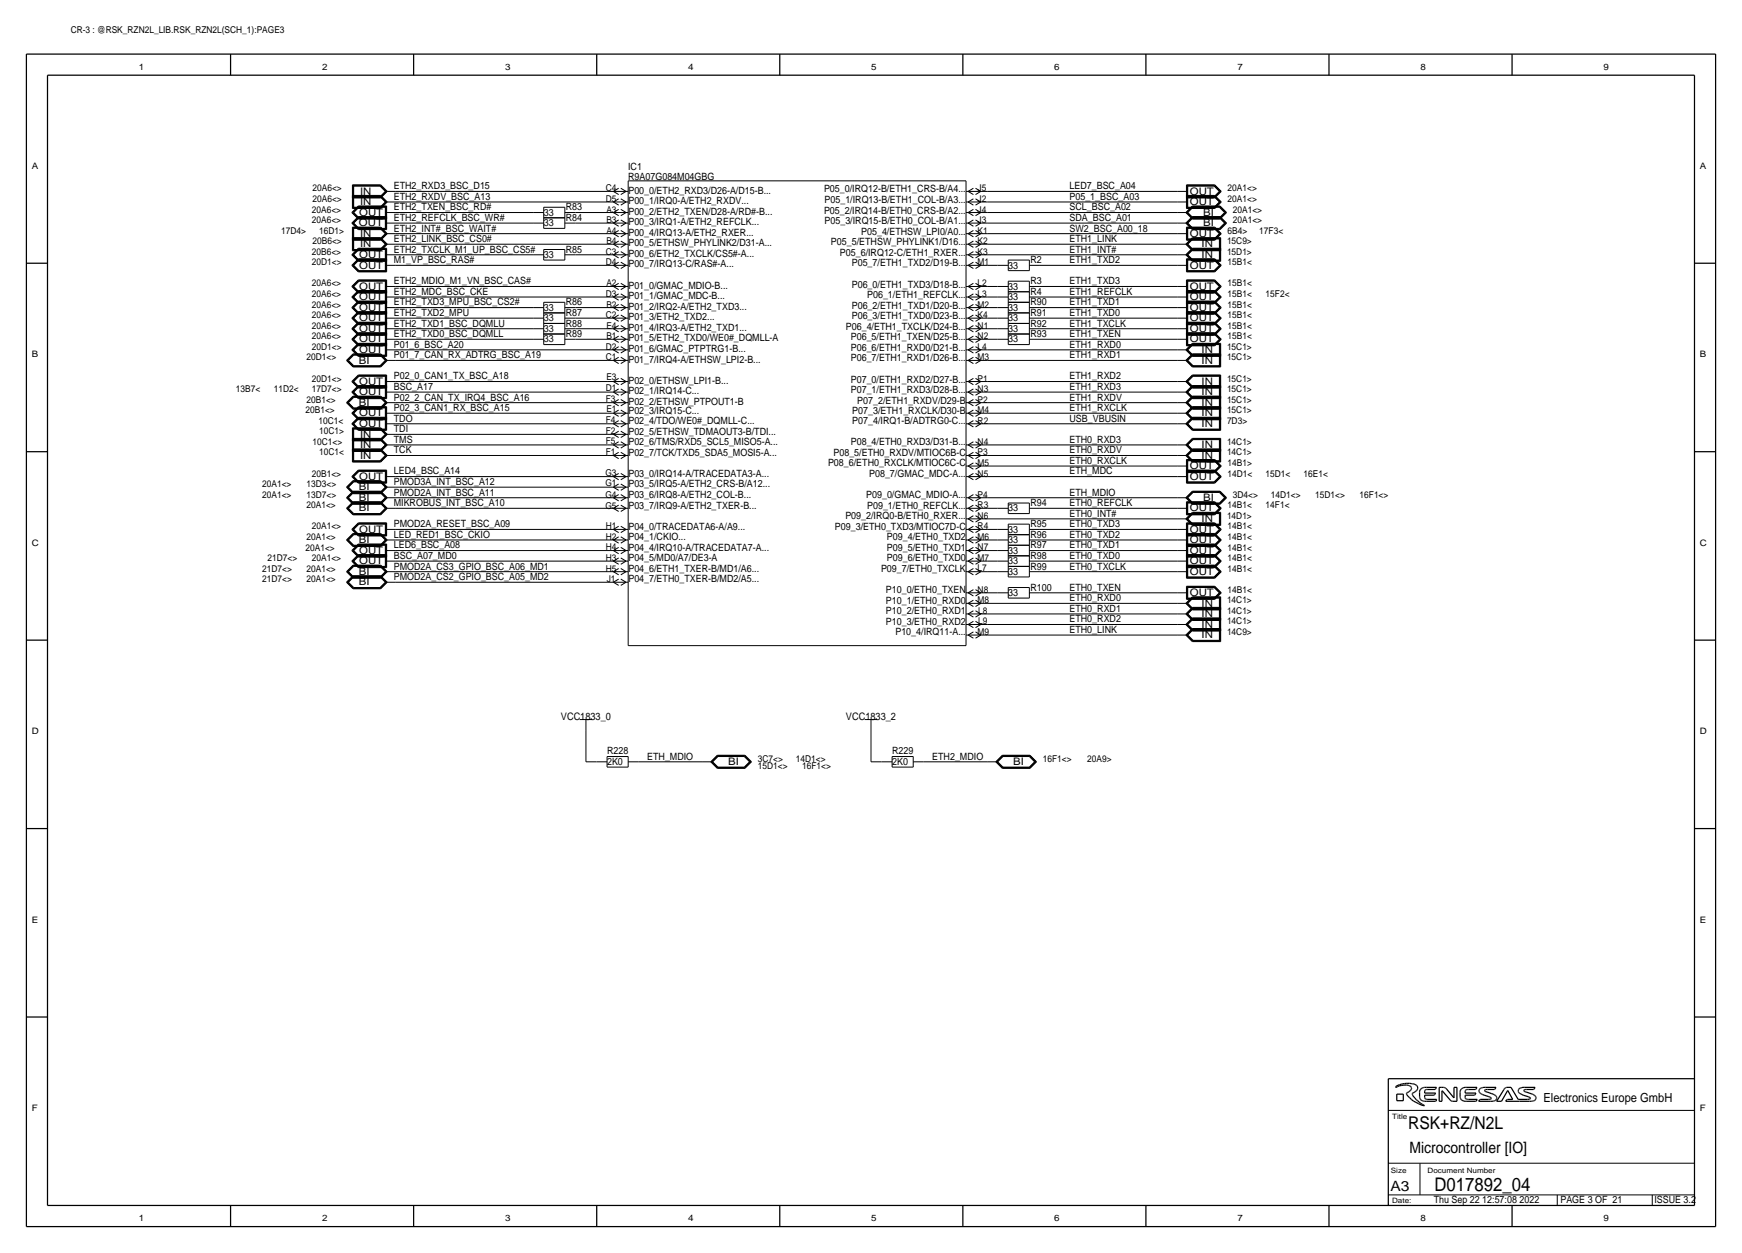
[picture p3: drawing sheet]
<svg xmlns="http://www.w3.org/2000/svg" width="419mm" height="301mm" viewBox="0 0 419 301" stroke-linecap="round" stroke-linejoin="round" font-family="sans-serif">
<defs><g id="words">
<text font-size="4.5" x="345.1" y="286.3">D017892_04</text>
<text font-size="4.2" x="338.8" y="271.6">RSK+RZ/N2L</text>
<text font-size="3.8" x="339.1" y="277.2">Microcontroller [IO]</text>
<text font-size="3.4" x="334.5" y="286.3">A3</text>
<text font-size="3" x="371.3" y="265">Electronics Europe GmbH</text>
<g font-size="2.5">
<text x="86.6" y="46.8">IN</text>
<text x="286.3" y="46.8">OUT</text>
<text x="86.4" y="51.9">OUT</text>
<text x="86.6" y="49.3">IN</text>
<text x="286.3" y="49.3">OUT</text>
<text x="289.5" y="51.9">BI</text>
<text x="86.4" y="54.4">OUT</text>
<text x="86.6" y="56.9">IN</text>
<text x="86.6" y="59.5">IN</text>
<text x="286.3" y="56.9">OUT</text>
<text x="289.1" y="59.5">IN</text>
<text x="289.5" y="54.4">BI</text>
<text x="86.4" y="62">OUT</text>
<text x="86.4" y="64.6">OUT</text>
<text x="286.3" y="64.6">OUT</text>
<text x="289.1" y="62">IN</text>
<text x="86.4" y="69.6">OUT</text>
<text x="286.3" y="69.6">OUT</text>
<text x="86.4" y="77.3">OUT</text>
<text x="86.4" y="74.7">OUT</text>
<text x="86.4" y="72.2">OUT</text>
<text x="286.3" y="77.3">OUT</text>
<text x="286.3" y="74.7">OUT</text>
<text x="286.3" y="72.2">OUT</text>
<text x="86.4" y="82.3">OUT</text>
<text x="86.4" y="79.8">OUT</text>
<text x="286.3" y="82.3">OUT</text>
<text x="286.3" y="79.8">OUT</text>
<text x="86.4" y="87.4">BI</text>
<text x="86.4" y="84.9">OUT</text>
<text x="289.1" y="87.4">IN</text>
<text x="289.1" y="84.9">IN</text>
<text x="86.4" y="92.5">OUT</text>
<text x="86.4" y="95">OUT</text>
<text x="289.1" y="95">IN</text>
<text x="289.1" y="92.5">IN</text>
<text x="86.4" y="97.6">BI</text>
<text x="86.4" y="100.1">OUT</text>
<text x="289.1" y="100.1">IN</text>
<text x="289.1" y="97.6">IN</text>
<text x="86.4" y="102.7">OUT</text>
<text x="86.6" y="105.2">IN</text>
<text x="86.6" y="107.7">IN</text>
<text x="289.1" y="102.7">IN</text>
<text x="289.1" y="107.7">IN</text>
<text x="86.6" y="110.3">IN</text>
<text x="286.3" y="112.8">OUT</text>
<text x="289.1" y="110.3">IN</text>
<text x="86.4" y="117.9">BI</text>
<text x="86.4" y="115.4">OUT</text>
<text x="286.3" y="115.4">OUT</text>
<text x="86.4" y="123">BI</text>
<text x="86.4" y="120.4">BI</text>
<text x="286.3" y="123">OUT</text>
<text x="289.1" y="125.5">IN</text>
<text x="289.5" y="120.4">BI</text>
<text x="86.4" y="130.6">BI</text>
<text x="86.4" y="128.1">OUT</text>
<text x="286.3" y="130.6">OUT</text>
<text x="286.3" y="128.1">OUT</text>
<text x="86.4" y="135.7">OUT</text>
<text x="86.4" y="133.1">OUT</text>
<text x="286.3" y="135.7">OUT</text>
<text x="286.3" y="133.1">OUT</text>
<text x="86.4" y="138.2">BI</text>
<text x="86.4" y="140.8">BI</text>
<text x="286.3" y="143.3">OUT</text>
<text x="286.3" y="138.2">OUT</text>
<text x="289.1" y="148.4">IN</text>
<text x="289.1" y="145.8">IN</text>
<text x="289.1" y="153.5">IN</text>
<text x="289.1" y="150.9">IN</text>
<text x="134.9" y="173">VCC1833_0</text>
<text x="203.5" y="173">VCC1833_2</text>
<text x="175.2" y="183.9">BI</text>
<text x="243.8" y="183.9">BI</text>
</g>
<g font-size="2.4">
<text x="151.1" y="40.9">IC1</text>
<text x="94.7" y="45.5">ETH2_RXD3_BSC_D15</text>
<text x="151.1" y="43.2">R9A07G084M04GBG</text>
<text x="151.2" y="46.5">P00_0/ETH2_RXD3/D26-A/D15-B...</text>
<text x="198.3" y="46.3">P05_0/IRQ12-B/ETH1_CRS-B/A4...</text>
<text x="257.3" y="45.5">LED7_BSC_A04</text>
<text x="94.7" y="48.1">ETH2_RXDV_BSC_A13</text>
<text x="94.7" y="53.1">ETH2_REFCLK_BSC_WR#</text>
<text x="94.7" y="50.6">ETH2_TXEN_BSC_RD#</text>
<text x="130.8" y="51.9">33</text>
<text x="136.1" y="53.1">R84</text>
<text x="136.1" y="50.6">R83</text>
<text x="151.2" y="51.6">P00_2/ETH2_TXEN/D28-A/RD#-B...</text>
<text x="151.2" y="49.1">P00_1/IRQ0-A/ETH2_RXDV...</text>
<text x="198.3" y="51.4">P05_2/IRQ14-B/ETH0_CRS-B/A2...</text>
<text x="198.4" y="53.9">P05_3/IRQ15-B/ETH0_COL-B/A1...</text>
<text x="198.4" y="48.8">P05_1/IRQ13-B/ETH1_COL-B/A3...</text>
<text x="257.3" y="53.1">SDA_BSC_A01</text>
<text x="257.3" y="50.6">SCL_BSC_A02</text>
<text x="257.3" y="48.1">P05_1_BSC_A03</text>
<text x="94.7" y="55.7">ETH2_INT#_BSC_WAIT#</text>
<text x="94.7" y="58.2">ETH2_LINK_BSC_CS0#</text>
<text x="130.8" y="54.4">33</text>
<text x="151.2" y="59.2">P00_5/ETHSW_PHYLINK2/D31-A...</text>
<text x="151.2" y="56.7">P00_4/IRQ13-A/ETH2_RXER...</text>
<text x="151.2" y="54.2">P00_3/IRQ1-A/ETH2_REFCLK...</text>
<text x="199.9" y="59">P05_5/ETHSW_PHYLINK1/D16...</text>
<text x="207.2" y="56.4">P05_4/ETHSW_LPI0/A0...</text>
<text x="257.3" y="58.2">ETH1_LINK</text>
<text x="257.3" y="55.7">SW2_BSC_A00_18</text>
<text x="94.7" y="63.3">M1_VP_BSC_RAS#</text>
<text x="94.7" y="60.8">ETH2_TXCLK_M1_UP_BSC_CS5#</text>
<text x="130.8" y="62">33</text>
<text x="136.1" y="60.8">R85</text>
<text x="151.2" y="64.3">P00_7/IRQ13-C/RAS#-A...</text>
<text x="151.2" y="61.8">P00_6/ETH2_TXCLK/CS5#-A...</text>
<text x="202.1" y="61.5">P05_6/IRQ12-C/ETH1_RXER...</text>
<text x="204.9" y="64.1">P05_7/ETH1_TXD2/D19-B...</text>
<text x="242.6" y="64.6">33</text>
<text x="247.9" y="63.3">R2</text>
<text x="257.3" y="60.8">ETH1_INT#</text>
<text x="257.3" y="63.3">ETH1_TXD2</text>
<text x="94.7" y="68.4">ETH2_MDIO_M1_VN_BSC_CAS#</text>
<text x="94.7" y="70.9">ETH2_MDC_BSC_CKE</text>
<text x="151.2" y="71.9">P01_1/GMAC_MDC-B...</text>
<text x="151.2" y="69.4">P01_0/GMAC_MDIO-B...</text>
<text x="204.9" y="69.1">P06_0/ETH1_TXD3/D18-B...</text>
<text x="208.6" y="71.7">P06_1/ETH1_REFCLK...</text>
<text x="242.6" y="69.6">33</text>
<text x="247.9" y="70.9">R4</text>
<text x="247.9" y="68.4">R3</text>
<text x="257.3" y="70.9">ETH1_REFCLK</text>
<text x="257.3" y="68.4">ETH1_TXD3</text>
<text x="94.7" y="76">ETH2_TXD2_MPU</text>
<text x="94.7" y="73.5">ETH2_TXD3_MPU_BSC_CS2#</text>
<text x="130.8" y="74.7">33</text>
<text x="130.8" y="77.3">33</text>
<text x="136.1" y="76">R87</text>
<text x="136.1" y="73.5">R86</text>
<text x="151.2" y="77">P01_3/ETH2_TXD2...</text>
<text x="151.2" y="74.5">P01_2/IRQ2-A/ETH2_TXD3...</text>
<text x="204.9" y="76.8">P06_3/ETH1_TXD0/D23-B...</text>
<text x="204.9" y="74.2">P06_2/ETH1_TXD1/D20-B...</text>
<text x="242.6" y="72.2">33</text>
<text x="242.6" y="77.3">33</text>
<text x="242.6" y="74.7">33</text>
<text x="247.9" y="76">R91</text>
<text x="247.9" y="73.5">R90</text>
<text x="257.3" y="76">ETH1_TXD0</text>
<text x="257.3" y="73.5">ETH1_TXD1</text>
<text x="94.7" y="78.5">ETH2_TXD1_BSC_DQMLU</text>
<text x="94.7" y="83.6">P01_6_BSC_A20</text>
<text x="94.7" y="81.1">ETH2_TXD0_BSC_DQMLL</text>
<text x="130.8" y="79.8">33</text>
<text x="130.8" y="82.3">33</text>
<text x="136.1" y="81.1">R89</text>
<text x="136.1" y="78.5">R88</text>
<text x="151.2" y="82.1">P01_5/ETH2_TXD0/WE0#_DQMLL-A</text>
<text x="151.2" y="79.6">P01_4/IRQ3-A/ETH2_TXD1...</text>
<text x="203.5" y="79.3">P06_4/ETH1_TXCLK/D24-B...</text>
<text x="204.7" y="81.8">P06_5/ETH1_TXEN/D25-B...</text>
<text x="242.6" y="79.8">33</text>
<text x="242.6" y="82.3">33</text>
<text x="247.9" y="78.5">R92</text>
<text x="247.9" y="81.1">R93</text>
<text x="257.3" y="83.6">ETH1_RXD0</text>
<text x="257.3" y="81.1">ETH1_TXEN</text>
<text x="257.3" y="78.5">ETH1_TXCLK</text>
<text x="94.7" y="86.2">P01_7_CAN_RX_ADTRG_BSC_A19</text>
<text x="151.2" y="87.2">P01_7/IRQ4-A/ETHSW_LPI2-B...</text>
<text x="151.2" y="84.6">P01_6/GMAC_PTPTRG1-B...</text>
<text x="204.7" y="86.9">P06_7/ETH1_RXD1/D26-B...</text>
<text x="204.7" y="84.4">P06_6/ETH1_RXD0/D21-B...</text>
<text x="257.3" y="86.2">ETH1_RXD1</text>
<text x="94.7" y="91.2">P02_0_CAN1_TX_BSC_A18</text>
<text x="94.7" y="93.8">BSC_A17</text>
<text x="151.2" y="94.8">P02_1/IRQ14-C...</text>
<text x="151.2" y="92.3">P02_0/ETHSW_LPI1-B...</text>
<text x="204.7" y="94.5">P07_1/ETH1_RXD3/D28-B...</text>
<text x="204.7" y="92">P07_0/ETH1_RXD2/D27-B...</text>
<text x="257.3" y="93.8">ETH1_RXD3</text>
<text x="257.3" y="91.2">ETH1_RXD2</text>
<text x="94.7" y="96.3">P02_2_CAN_TX_IRQ4_BSC_A16</text>
<text x="94.7" y="98.9">P02_3_CAN1_RX_BSC_A15</text>
<text x="94.7" y="101.4">TDO</text>
<text x="151.2" y="102">P02_4/TDO/WE0#_DQMLL-C...</text>
<text x="151.2" y="99.5">P02_3/IRQ15-C...</text>
<text x="151.2" y="97.3">P02_2/ETHSW_PTPOUT1-B</text>
<text x="205" y="99.5">P07_3/ETH1_RXCLK/D30-B</text>
<text x="205.1" y="102">P07_4/IRQ1-B/ADTRG0-C...</text>
<text x="206.2" y="97.1">P07_2/ETH1_RXDV/D29-B</text>
<text x="257.3" y="101.4">USB_VBUSIN</text>
<text x="257.3" y="98.9">ETH1_RXCLK</text>
<text x="257.3" y="96.3">ETH1_RXDV</text>
<text x="94.7" y="106.5">TMS</text>
<text x="94.7" y="103.9">TDI</text>
<text x="151.2" y="107">P02_6/TMS/RXD5_SCL5_MISO5-A...</text>
<text x="151.2" y="104.5">P02_5/ETHSW_TDMAOUT3-B/TDI...</text>
<text x="204.7" y="107">P08_4/ETH0_RXD3/D31-B...</text>
<text x="257.3" y="106.5">ETH0_RXD3</text>
<text x="94.7" y="109">TCK</text>
<text x="151.2" y="109.6">P02_7/TCK/TXD5_SDA5_MOSI5-A...</text>
<text x="199.2" y="112.1">P08_6/ETH0_RXCLK/MTIOC6C-C</text>
<text x="200.5" y="109.6">P08_5/ETH0_RXDV/MTIOC6B-C</text>
<text x="257.3" y="111.6">ETH0_RXCLK</text>
<text x="257.3" y="109">ETH0_RXDV</text>
<text x="94.7" y="114.1">LED4_BSC_A14</text>
<text x="94.7" y="119.2">PMOD2A_INT_BSC_A11</text>
<text x="94.7" y="116.6">PMOD3A_INT_BSC_A12</text>
<text x="151.2" y="119.7">P03_6/IRQ8-A/ETH2_COL-B...</text>
<text x="151.2" y="117.2">P03_5/IRQ5-A/ETH2_CRS-B/A12...</text>
<text x="151.2" y="114.7">P03_0/IRQ14-A/TRACEDATA3-A...</text>
<text x="208.4" y="119.7">P09_0/GMAC_MDIO-A...</text>
<text x="209.1" y="114.7">P08_7/GMAC_MDC-A...</text>
<text x="257.3" y="119.2">ETH_MDIO</text>
<text x="257.3" y="114.1">ETH_MDC</text>
<text x="94.7" y="121.7">MIKROBUS_INT_BSC_A10</text>
<text x="151.2" y="122.3">P03_7/IRQ9-A/ETH2_TXER-B...</text>
<text x="203.4" y="124.8">P09_2/IRQ0-B/ETH0_RXER...</text>
<text x="208.6" y="122.3">P09_1/ETH0_REFCLK...</text>
<text x="242.6" y="123">33</text>
<text x="247.9" y="121.7">R94</text>
<text x="257.3" y="124.3">ETH0_INT#</text>
<text x="257.3" y="121.7">ETH0_REFCLK</text>
<text x="94.7" y="131.9">LED6_BSC_A08</text>
<text x="94.7" y="129.3">LED_RED1_BSC_CKIO</text>
<text x="94.7" y="126.8">PMOD2A_RESET_BSC_A09</text>
<text x="151.2" y="129.9">P04_1/CKIO...</text>
<text x="151.2" y="127.4">P04_0/TRACEDATA6-A/A9...</text>
<text x="200.9" y="127.4">P09_3/ETH0_TXD3/MTIOC7D-C</text>
<text x="213.4" y="129.9">P09_4/ETH0_TXD2</text>
<text x="242.6" y="128.1">33</text>
<text x="242.6" y="130.6">33</text>
<text x="247.9" y="131.9">R97</text>
<text x="247.9" y="129.3">R96</text>
<text x="247.9" y="126.8">R95</text>
<text x="257.3" y="131.9">ETH0_TXD1</text>
<text x="257.3" y="129.3">ETH0_TXD2</text>
<text x="257.3" y="126.8">ETH0_TXD3</text>
<text x="94.7" y="137">PMOD2A_CS3_GPIO_BSC_A06_MD1</text>
<text x="94.7" y="134.4">BSC_A07_MD0</text>
<text x="151.2" y="137.5">P04_6/ETH1_TXER-B/MD1/A6...</text>
<text x="151.2" y="135">P04_5/MD0/A7/DE3-A</text>
<text x="151.2" y="132.4">P04_4/IRQ10-A/TRACEDATA7-A...</text>
<text x="212" y="137.5">P09_7/ETH0_TXCLK</text>
<text x="213.4" y="135">P09_6/ETH0_TXD0</text>
<text x="213.4" y="132.4">P09_5/ETH0_TXD1</text>
<text x="242.6" y="135.7">33</text>
<text x="242.6" y="133.1">33</text>
<text x="247.9" y="137">R99</text>
<text x="247.9" y="134.4">R98</text>
<text x="257.3" y="137">ETH0_TXCLK</text>
<text x="257.3" y="134.4">ETH0_TXD0</text>
<text x="94.7" y="139.5">PMOD2A_CS2_GPIO_BSC_A05_MD2</text>
<text x="151.2" y="140.1">P04_7/ETH0_TXER-B/MD2/A5...</text>
<text x="213.2" y="142.6">P10_0/ETH0_TXEN</text>
<text x="242.6" y="138.2">33</text>
<text x="242.6" y="143.3">33</text>
<text x="247.9" y="142">R100</text>
<text x="257.3" y="142">ETH0_TXEN</text>
<text x="213.2" y="147.7">P10_2/ETH0_RXD1</text>
<text x="213.2" y="145.1">P10_1/ETH0_RXD0</text>
<text x="257.3" y="149.7">ETH0_RXD2</text>
<text x="257.3" y="147.1">ETH0_RXD1</text>
<text x="257.3" y="144.6">ETH0_RXD0</text>
<text x="213.2" y="150.2">P10_3/ETH0_RXD2</text>
<text x="215.4" y="152.8">P10_4/IRQ11-A...</text>
<text x="257.3" y="152.2">ETH0_LINK</text>
<text x="146" y="181.4">R228</text>
<text x="146" y="183.9">2K0</text>
<text x="155.7" y="182.7">ETH_MDIO</text>
<text x="214.6" y="181.4">R229</text>
<text x="214.6" y="183.9">2K0</text>
<text x="224.3" y="182.7">ETH2_MDIO</text>
<text x="344.9" y="289.4">Thu Sep 22 12:57:08 2022</text>
<text x="375.4" y="289.4">PAGE 3 OF 21</text>
<text x="398" y="289.4">ISSUE 3.2</text>
</g>
<g font-size="2.3">
<text x="17" y="7.9">CR-3 : @RSK_RZN2L_LIB.RSK_RZN2L(SCH_1):PAGE3</text>
<text x="75.2" y="46">20A6&lt;&gt;</text>
<text x="145.8" y="46">C4</text>
<text x="235.2" y="46">J5</text>
<text x="295.4" y="46">20A1&lt;&gt;</text>
<text x="75" y="53.6">20A6&lt;&gt;</text>
<text x="75" y="51.1">20A6&lt;&gt;</text>
<text x="75.2" y="48.6">20A6&lt;&gt;</text>
<text x="145.8" y="48.6">D5</text>
<text x="145.9" y="53.6">B3</text>
<text x="145.9" y="51.1">A3</text>
<text x="235.2" y="53.6">J3</text>
<text x="235.2" y="51.1">J4</text>
<text x="235.2" y="48.6">J2</text>
<text x="295.4" y="48.6">20A1&lt;&gt;</text>
<text x="296.6" y="53.6">20A1&lt;&gt;</text>
<text x="296.6" y="51.1">20A1&lt;&gt;</text>
<text x="67.6" y="56.2">17D4&gt;</text>
<text x="75.2" y="58.7">20B6&lt;&gt;</text>
<text x="76.8" y="56.2">16D1&gt;</text>
<text x="145.9" y="58.7">B4</text>
<text x="145.9" y="56.2">A4</text>
<text x="235.2" y="58.7">K2</text>
<text x="235.2" y="56.2">K1</text>
<text x="295.2" y="58.7">15C9&gt;</text>
<text x="295.4" y="56.2">6B4&gt;</text>
<text x="303" y="56.2">17F3&lt;</text>
<text x="75" y="63.8">20D1&lt;&gt;</text>
<text x="75" y="61.3">20B6&lt;&gt;</text>
<text x="145.8" y="63.8">D4</text>
<text x="145.8" y="61.3">C3</text>
<text x="235.2" y="63.8">M1</text>
<text x="235.2" y="61.3">K3</text>
<text x="295.2" y="61.3">15D1&gt;</text>
<text x="295.4" y="63.8">15B1&lt;</text>
<text x="75" y="68.9">20A6&lt;&gt;</text>
<text x="75" y="71.4">20A6&lt;&gt;</text>
<text x="145.8" y="71.4">D3</text>
<text x="145.9" y="68.9">A2</text>
<text x="235.2" y="71.4">L3</text>
<text x="235.2" y="68.9">L2</text>
<text x="295.4" y="71.4">15B1&lt;</text>
<text x="295.4" y="68.9">15B1&lt;</text>
<text x="304.5" y="71.4">15F2&lt;</text>
<text x="75" y="76.5">20A6&lt;&gt;</text>
<text x="75" y="74">20A6&lt;&gt;</text>
<text x="145.8" y="76.5">C2</text>
<text x="145.9" y="74">B2</text>
<text x="235.2" y="76.5">K4</text>
<text x="235.2" y="74">M2</text>
<text x="295.4" y="76.5">15B1&lt;</text>
<text x="295.4" y="74">15B1&lt;</text>
<text x="75" y="79">20A6&lt;&gt;</text>
<text x="75" y="81.6">20A6&lt;&gt;</text>
<text x="145.9" y="81.6">B1</text>
<text x="145.9" y="79">E4</text>
<text x="235.2" y="81.6">N2</text>
<text x="235.2" y="79">N1</text>
<text x="295.4" y="81.6">15B1&lt;</text>
<text x="295.4" y="79">15B1&lt;</text>
<text x="73.8" y="86.7">20D1&lt;&gt;</text>
<text x="75" y="84.1">20D1&lt;&gt;</text>
<text x="145.8" y="86.7">C1</text>
<text x="145.8" y="84.1">D2</text>
<text x="235.2" y="86.7">M3</text>
<text x="235.2" y="84.1">L4</text>
<text x="295.2" y="86.7">15C1&gt;</text>
<text x="295.2" y="84.1">15C1&gt;</text>
<text x="56.7" y="94.3">13B7&lt;</text>
<text x="65.9" y="94.3">11D2&lt;</text>
<text x="75" y="91.7">20D1&lt;&gt;</text>
<text x="75" y="94.3">17D7&lt;&gt;</text>
<text x="145.8" y="94">D1</text>
<text x="145.9" y="91.5">E3</text>
<text x="235.2" y="94.3">N3</text>
<text x="235.2" y="91.7">P1</text>
<text x="295.2" y="94.3">15C1&gt;</text>
<text x="295.2" y="91.7">15C1&gt;</text>
<text x="73.5" y="99.4">20B1&lt;&gt;</text>
<text x="73.8" y="96.8">20B1&lt;&gt;</text>
<text x="76.6" y="101.9">10C1&lt;</text>
<text x="145.7" y="101.7">F4</text>
<text x="145.7" y="96.6">F3</text>
<text x="145.9" y="99.1">E1</text>
<text x="235.2" y="101.9">R2</text>
<text x="235.2" y="99.3">M4</text>
<text x="235.2" y="96.8">P2</text>
<text x="295.2" y="101.9">7D3&gt;</text>
<text x="295.2" y="99.4">15C1&gt;</text>
<text x="295.2" y="96.8">15C1&gt;</text>
<text x="75.2" y="107">10C1&lt;&gt;</text>
<text x="76.8" y="104.4">10C1&gt;</text>
<text x="145.7" y="106.8">F5</text>
<text x="145.7" y="104.2">F2</text>
<text x="235.2" y="106.9">N4</text>
<text x="295.2" y="107">14C1&gt;</text>
<text x="76.8" y="109.5">10C1&lt;</text>
<text x="145.7" y="109.3">F1</text>
<text x="235.2" y="112.1">M5</text>
<text x="235.2" y="109.5">P3</text>
<text x="295.2" y="109.5">14C1&gt;</text>
<text x="295.4" y="112.1">14B1&gt;</text>
<text x="63.1" y="119.7">20A1&lt;&gt;</text>
<text x="63.1" y="117.1">20A1&lt;&gt;</text>
<text x="73.8" y="119.7">13D7&lt;&gt;</text>
<text x="73.8" y="117.1">13D3&lt;&gt;</text>
<text x="75" y="114.6">20B1&lt;&gt;</text>
<text x="145.7" y="119.7">G4</text>
<text x="145.7" y="116.9">G1</text>
<text x="145.7" y="114.4">G3</text>
<text x="235.2" y="119.6">P4</text>
<text x="235.2" y="114.6">N5</text>
<text x="295.4" y="114.6">14D1&lt;</text>
<text x="296.6" y="119.7">3D4&lt;&gt;</text>
<text x="304.5" y="114.6">15D1&lt;</text>
<text x="305.8" y="119.7">14D1&lt;&gt;</text>
<text x="313.6" y="114.6">16E1&lt;</text>
<text x="316.4" y="119.7">15D1&lt;&gt;</text>
<text x="327.1" y="119.7">16F1&lt;&gt;</text>
<text x="73.8" y="122.2">20A1&lt;&gt;</text>
<text x="145.7" y="122.3">G5</text>
<text x="235.2" y="124.7">N6</text>
<text x="235.2" y="122.2">R3</text>
<text x="295.2" y="124.8">14D1&gt;</text>
<text x="295.4" y="122.2">14B1&lt;</text>
<text x="304.5" y="122.2">14F1&lt;</text>
<text x="73.8" y="129.8">20A1&lt;&gt;</text>
<text x="75" y="127.3">20A1&lt;&gt;</text>
<text x="145.8" y="129.9">H2</text>
<text x="145.8" y="127.3">H1</text>
<text x="235.2" y="129.8">M6</text>
<text x="235.2" y="127.3">R4</text>
<text x="295.4" y="129.8">14B1&lt;</text>
<text x="295.4" y="127.3">14B1&lt;</text>
<text x="63.1" y="137.5">21D7&lt;&gt;</text>
<text x="64.4" y="134.9">21D7&lt;&gt;</text>
<text x="73.5" y="132.4">20A1&lt;&gt;</text>
<text x="73.8" y="137.5">20A1&lt;&gt;</text>
<text x="75" y="134.9">20A1&lt;&gt;</text>
<text x="145.8" y="137.5">H5</text>
<text x="145.8" y="134.9">H3</text>
<text x="145.8" y="132.3">H4</text>
<text x="235.2" y="137.4">L7</text>
<text x="235.2" y="134.9">M7</text>
<text x="235.2" y="132.3">N7</text>
<text x="295.4" y="137.5">14B1&lt;</text>
<text x="295.4" y="134.9">14B1&lt;</text>
<text x="295.4" y="132.4">14B1&lt;</text>
<text x="63.1" y="140">21D7&lt;&gt;</text>
<text x="73.8" y="140">20A1&lt;&gt;</text>
<text x="146" y="140.1">J1</text>
<text x="235.2" y="142.5">N8</text>
<text x="295.4" y="142.5">14B1&lt;</text>
<text x="235.2" y="145.1">M8</text>
<text x="235.3" y="147.6">L8</text>
<text x="295.2" y="147.6">14C1&gt;</text>
<text x="295.2" y="145.1">14C1&gt;</text>
<text x="235.2" y="152.7">M9</text>
<text x="235.3" y="150.1">L9</text>
<text x="295.2" y="152.7">14C9&gt;</text>
<text x="295.2" y="150.2">14C1&gt;</text>
<text x="182.3" y="183.2">3C7&lt;&gt;</text>
<text x="182.3" y="185">15D1&lt;&gt;</text>
<text x="191.5" y="183.2">14D1&lt;&gt;</text>
<text x="193" y="185">16F1&lt;&gt;</text>
<text x="250.9" y="183.2">16F1&lt;&gt;</text>
<text x="261.6" y="183.2">20A9&gt;</text>
</g>
<g font-size="2.1">
<text x="33.4" y="16.8">1</text>
<text x="77.5" y="16.8">2</text>
<text x="121.5" y="16.8">3</text>
<text x="165.6" y="16.8">4</text>
<text x="209.6" y="16.8">5</text>
<text x="253.6" y="16.8">6</text>
<text x="297.7" y="16.8">7</text>
<text x="341.7" y="16.8">8</text>
<text x="385.8" y="16.8">9</text>
<text x="7.6" y="40.6">A</text>
<text x="408.9" y="40.6">A</text>
<text x="7.6" y="86">B</text>
<text x="408.9" y="86">B</text>
<text x="7.6" y="131.3">C</text>
<text x="408.9" y="131.3">C</text>
<text x="7.6" y="176.6">D</text>
<text x="408.9" y="176.6">D</text>
<text x="7.6" y="221.9">E</text>
<text x="408.9" y="221.9">E</text>
<text x="7.6" y="267.2">F</text>
<text x="408.9" y="267.2">F</text>
<text x="33.4" y="293.7">1</text>
<text x="77.5" y="293.7">2</text>
<text x="121.5" y="293.7">3</text>
<text x="165.6" y="293.7">4</text>
<text x="209.6" y="293.7">5</text>
<text x="253.6" y="293.7">6</text>
<text x="297.7" y="293.7">7</text>
<text x="341.7" y="293.7">8</text>
<text x="385.8" y="293.7">9</text>
</g>
<g font-size="1.8">
<text x="334.9" y="269">Title</text>
<text x="334.6" y="282.1">Size</text>
<text x="343.5" y="282.1">Document Number</text>
<text x="334.9" y="289.4">Date:</text>
</g>
</g></defs>
<g fill="none" stroke="#000" stroke-width=".24">
<path d="M84.6 51.1l1.6-1.6zM84.6 51.1l1.6 1.6zM84.6 53.6l1.6-1.5zM84.6 53.6l1.6 1.6zM84.8 54.6v3.2zM84.8 57.8h6.8zM84.8 54.6h6.8zM84.8 57.2v3.1zM84.8 57.2h6.8zM84.8 44.5v3.1zM84.8 47.6h6.8zM84.8 44.5h6.8z"/>
<path d="M84.8 51.1l1.5-1.5zM84.8 51.1l1.5 1.5zM84.8 47v3.1zM84.8 50.1h6.8zM84.8 47h6.8zM84.8 53.6l1.5 1.5zM84.9 54.7h6.6zM84.9 54.7v3zM84.9 57.7h6.6zM84.9 57.3h6.6zM84.9 57.3v2.9zM84.9 44.6h6.6z"/>
<path d="M84.9 44.6v2.9zM84.9 47.5h6.6zM84.9 47.1h6.6zM84.9 47.1v2.9zM84.9 50h6.6zM84.9 51.1l1.4-1.4zM84.9 51.1l1.4 1.4zM84.9 53.6l1.4-1.3zM84.9 53.6l1.4 1.4zM85 54.8h6.5zM85 54.8v2.8zM85 57.6h6.5z"/>
<path d="M85 57.4h6.5zM85 57.4v2.7zM85 44.7h6.5zM85 44.7v2.7zM85 47.4h6.5zM85 47.2h6.5zM85 47.2v2.7zM85 49.9h6.5zM85.1 54.9h6.3zM85.1 54.9v2.6zM85.1 57.5h6.3zM85.1 57.5v2.5z"/>
<path d="M85.1 60h6.3zM85.1 44.8h6.3zM85.1 44.8v2.5zM85.1 47.3h6.3zM85.1 51.1l1.3-1.3zM85.1 51.1l1.3 1.3zM85.1 47.3v2.5zM85.1 49.8h6.3zM85.1 53.6l1.3-1.2zM85.1 53.6l1.3 1.3zM86.2 59.7h6.8zM86.2 49.5h6.8z"/>
<path d="M86.2 52.7h6.8zM86.2 52.1h6.8zM86.2 55.2h6.8zM86.3 59.8h6.6zM86.3 49.6h6.6zM86.3 52.6h6.6zM86.3 52.2l-1.5 1.4zM86.3 52.2h6.6zM86.3 55.1h6.6zM86.3 59.9h6.5zM86.3 49.7h6.5zM86.3 52.5h6.5z"/>
<path d="M86.3 52.3h6.5zM86.3 55h6.5zM86.4 60h6.3zM86.4 49.8h6.3zM86.4 52.4h6.3zM86.4 54.9h6.3zM91.4 54.9l1.3 1.3zM91.4 57.5l1.3-1.3zM91.4 57.5l1.3 1.2zM91.4 60l1.3-1.3zM91.4 44.8l1.3 1.2zM91.4 47.3l1.3-1.3z"/>
<path d="M91.4 47.3l1.3 1.3zM91.5 54.8l1.4 1.4zM91.5 57.6l1.4-1.4zM91.5 57.4l1.4 1.3zM91.5 44.7l1.4 1.3zM91.5 47.4l1.4-1.4zM91.5 47.2l1.4 1.4zM91.5 54.7l1.5 1.5zM91.5 57.7l1.5-1.5zM91.5 57.3l1.5 1.4zM91.5 44.6l1.5 1.4zM91.5 47.5l1.5-1.5z"/>
<path d="M91.5 47.1l1.5 1.5zM91.5 50l1.5-1.4zM91.6 54.6l1.6 1.6zM91.6 57.8l1.6-1.6zM91.6 57.2l1.6 1.5zM91.6 44.5l1.6 1.5zM91.6 47.6l1.6-1.6zM91.6 47l1.6 1.6zM92.7 56.2h2.5zM92.7 58.7h2.5zM92.7 60v2.5zM92.7 46h2.5z"/>
<path d="M92.7 51.1h2.5zM92.7 49.8v2.6zM92.7 48.6h2.5zM92.7 48.6l-1.3 1.2zM92.7 53.6h2.5zM92.7 52.4v2.5zM92.8 59.9v2.7zM92.8 49.7v2.8zM92.8 52.3v2.7zM92.9 48.6l-1.4 1.3zM92.9 59.8v2.9zM92.9 49.6v3z"/>
<path d="M92.9 52.2v2.9zM93 59.7v3.1zM93 49.5v3.2zM93 52.1v3.1zM93.2 48.6l-1.6 1.5zM95.2 46h50.8zM95.2 48.6h50.8zM95.2 56.2h50.8zM95.2 58.7h50.8zM95.2 53.6h33.1zM95.2 51.1h33.1zM128.3 53.6h2.5z"/>
<path d="M128.3 51.1h2.5zM130.8 60h5.1zM130.8 60v2.5zM130.8 54.9h5.1zM130.8 52.4h5.1zM130.8 52.4v2.5zM130.8 49.8h5.1zM130.8 49.8v2.6zM135.9 60v2.5zM135.9 53.6h2.5zM135.9 52.4v2.5zM135.9 51.1h2.5z"/>
<path d="M135.9 49.8v2.6zM138.4 51.1h7.6zM138.4 53.6h7.6zM146 58.7h5.1zM146 56.2h5.1zM146 53.6h5.1zM146 51.1h5.1zM146 48.6h5.1zM146 46h5.1zM147.6 58.7l1.2-.7zM147.6 58.7l1.2 .8zM147.6 56.2l1.2-.8z"/>
<path d="M147.6 56.2l1.2 .7zM147.6 53.6l1.2-.7zM147.6 53.6l1.2 .8zM147.6 51.1l1.2-.8zM147.6 51.1l1.2 .8zM147.6 48.6l1.2-.8zM147.6 48.6l1.2 .7zM147.6 46l1.2-.7zM147.6 46l1.2 .8zM149.4 58l1.2 .7zM149.4 59.5l1.2-.8zM149.4 55.4l1.2 .8z"/>
<path d="M149.4 56.9l1.2-.7zM149.4 52.9l1.2 .7zM149.4 54.4l1.2-.8zM149.4 50.3l1.2 .8zM149.4 51.9l1.2-.8zM149.4 47.8l1.2 .8zM149.4 49.3l1.2-.7zM149.4 45.3l1.2 .7zM149.4 46.8l1.2-.8zM151.1 43.5h81.3zM151.1 43.5v111.7zM232.4 43.5v111.7z"/>
<path d="M232.4 58.7h5.1zM232.4 56.2h5.1zM232.4 53.6h5.1zM232.4 51.1h5.1zM232.4 48.6h5.1zM232.4 46h5.1zM232.9 58.7l1.3-.7zM232.9 58.7l1.3 .8zM232.9 56.2l1.3-.8zM232.9 56.2l1.3 .7zM232.9 53.6l1.3-.7zM232.9 53.6l1.3 .8z"/>
<path d="M232.9 51.1l1.3-.8zM232.9 51.1l1.3 .8zM232.9 48.6l1.3-.8zM232.9 48.6l1.3 .7zM232.9 46l1.3-.7zM232.9 46l1.3 .8zM234.7 58l1.3 .7zM234.7 59.5l1.3-.8zM234.7 55.4l1.3 .8zM234.7 56.9l1.3-.7zM234.7 52.9l1.3 .7zM234.7 54.4l1.3-.8z"/>
<path d="M234.7 50.3l1.3 .8zM234.7 51.9l1.3-.8zM234.7 47.8l1.3 .8zM234.7 49.3l1.3-.7zM234.7 45.3l1.3 .7zM234.7 46.8l1.3-.8zM237.5 46h45.7zM237.5 48.6h45.7zM237.5 51.1h45.7zM237.5 53.6h45.7zM237.5 56.2h45.7zM237.5 58.7h45.7z"/>
<path d="M283.2 56.2h2.6zM283.2 48.6h2.6zM283.2 53.6h2.6zM283.2 51.1h2.6zM283.2 46h2.6zM283.2 58.7h2.6zM285.3 53.6l1.6 1.6zM285.3 53.6l1.6-1.5zM285.3 51.1l1.6 1.6zM285.3 51.1l1.6-1.6zM285.3 58.7l1.6-1.5zM285.3 58.7l1.6 1.6z"/>
<path d="M285.4 54.6h6.9zM285.4 57.8h6.9zM285.4 54.6v3.2zM285.4 47h6.9zM285.4 50.1h6.9zM285.4 47v3.1zM285.4 53.6l1.5 1.5zM285.4 53.6l1.5-1.4zM285.4 51.1l1.5 1.5zM285.4 51.1l1.5-1.5zM285.4 44.5h6.9zM285.4 47.6h6.9z"/>
<path d="M285.4 44.5v3.1zM285.4 58.7l1.5 1.5zM285.5 54.7h6.7zM285.5 54.7v3zM285.5 57.7h6.7zM285.5 47.1h6.7zM285.5 47.1v2.9zM285.5 50h6.7zM285.5 44.6h6.7zM285.5 44.6v2.9zM285.5 47.5h6.7zM285.6 53.6l1.4 1.4z"/>
<path d="M285.6 53.6l1.4-1.3zM285.6 51.1l1.4 1.4zM285.6 51.1l1.4-1.4zM285.6 58.7l1.4-1.3zM285.6 58.7l1.4 1.4zM285.6 54.8h6.6zM285.6 54.8v2.8zM285.6 57.6h6.6zM285.6 47.2h6.6zM285.6 47.2v2.7zM285.6 49.9h6.6zM285.6 44.7h6.6z"/>
<path d="M285.6 44.7v2.7zM285.6 47.4h6.6zM285.8 54.9h6.3zM285.8 54.9v2.6zM285.8 57.5h6.3zM285.8 47.3h6.3zM285.8 47.3v2.5zM285.8 49.8h6.3zM285.8 53.6l1.2 1.3zM285.8 51.1l1.2 1.3zM285.8 44.8h6.3zM285.8 44.8v2.5z"/>
<path d="M285.8 58.7l1.2 1.3zM286.9 55.2h6.6zM286.9 52.1h6.6zM286.9 52.7h6.6zM286.9 49.5h6.6zM286.9 57.2h6.8zM286.9 59.7h6.8zM286.9 55.1h6.6zM286.9 52.2h6.6zM286.9 52.6h6.6zM286.9 49.6h6.6zM286.9 57.3l-1.5 1.4z"/>
<path d="M286.9 57.3h6.7zM286.9 59.8h6.7zM287 55h6.4zM287 52.3h6.4zM287 52.5h6.4zM287 49.7h6.4zM287 57.4h6.5zM287 59.9h6.5zM287 54.9h6.4zM287 52.4h6.4zM287 52.4l-1.2 1.2zM287 49.8h6.4z"/>
<path d="M287 49.8l-1.2 1.3zM287 57.5l-1.2 1.2zM287 57.5h6.4zM287 60h6.4zM287 60l-1.2 1.3zM292.1 54.9l1.3 1.3zM292.1 57.5l1.3-1.3zM292.1 47.3l1.3 1.3zM292.1 44.8l1.3 1.2zM292.1 47.3l1.3-1.3zM292.2 54.8l1.3 1.4zM292.2 57.6l1.3-1.4z"/>
<path d="M292.2 47.2l1.3 1.4zM292.2 44.7l1.3 1.3zM292.2 47.4l1.3-1.4zM292.2 54.7l1.5 1.5zM292.2 57.7l1.5-1.5zM292.2 47.1l1.5 1.5zM292.2 50l1.5-1.4zM292.2 44.6l1.5 1.4zM292.2 47.5l1.5-1.5zM292.3 54.6l1.5 1.6zM292.3 47l1.5 1.6zM292.3 44.5l1.5 1.5z"/>
<path d="M293.4 48.6l-1.3 1.2zM293.4 52.4l1.2 1.2zM293.4 54.9l1.2-1.3zM293.4 49.8l1.2 1.3zM293.4 52.4l1.2-1.3zM293.4 57.5v2.5zM293.4 60v2.5zM293.4 52.3l1.4 1.3zM293.4 49.7l1.4 1.4zM293.5 52.2l1.4 1.4zM293.5 49.6l1.4 1.5zM293.5 57.4v2.7z"/>
<path d="M293.5 59.9v2.7zM293.5 48.6l-1.3 1.3zM293.5 52.1l1.6 1.5zM293.5 55.2l1.6-1.6zM293.5 49.5l1.6 1.6zM293.6 57.3v2.9zM293.6 59.8v2.9zM293.7 57.2v3.1zM293.7 59.7v3.1zM293.8 56.2l-1.5 1.6zM293.8 48.6l-1.5 1.5zM293.8 46l-1.5 1.6z"/>
<path d="M294.8 53.6l-1.4 1.4zM294.8 51.1l-1.4 1.4zM294.9 53.6l-1.4 1.5zM294.9 51.1l-1.4 1.5zM295.1 51.1l-1.6 1.6zM84.6 79l1.6-1.5zM84.6 79l1.6 1.6zM84.6 76.5l1.6-1.6zM84.6 76.5l1.6 1.6zM84.6 74l1.6-1.6zM84.6 74l1.6 1.5zM84.6 68.9l1.6-1.6z"/>
<path d="M84.6 68.9l1.6 1.6zM84.6 71.4l1.6-1.5zM84.6 71.4l1.6 1.6zM84.6 61.3l1.6-1.6zM84.6 61.3l1.6 1.5zM84.6 63.8l1.6-1.6zM84.6 63.8l1.6 1.6zM84.8 79l1.5 1.5zM84.8 76.5l1.5-1.5zM84.8 76.5l1.5 1.5zM84.8 74l1.5-1.5zM84.8 74l1.5 1.4z"/>
<path d="M84.8 68.9l1.5 1.5zM84.8 71.4l1.5 1.5zM84.8 60.3h6.8zM84.8 61.3l1.5-1.5zM84.8 61.3l1.5 1.4zM84.8 63.8l1.5-1.5zM84.8 63.8l1.5 1.5zM84.9 60.2h6.6zM84.9 79l1.4-1.3zM84.9 79l1.4 1.4zM84.9 76.5l1.4-1.4zM84.9 76.5l1.4 1.4z"/>
<path d="M84.9 74l1.4-1.4zM84.9 74l1.4 1.3zM84.9 68.9l1.4-1.4zM84.9 68.9l1.4 1.4zM84.9 71.4l1.4-1.3zM84.9 71.4l1.4 1.4zM84.9 61.3l1.4-1.4zM84.9 61.3l1.4 1.3zM84.9 63.8l1.4-1.4zM84.9 63.8l1.4 1.4zM85 60.1h6.5zM85.1 79l1.3-1.2z"/>
<path d="M85.1 79l1.3 1.3zM85.1 76.5l1.3-1.3zM85.1 76.5l1.3 1.3zM85.1 74l1.3-1.3zM85.1 74l1.3 1.2zM85.1 68.9l1.3 1.3zM85.1 71.4l1.3 1.3zM85.1 61.3l1.3-1.3zM85.1 61.3l1.3 1.2zM85.1 63.8l1.3-1.3zM85.1 63.8l1.3 1.3zM86.2 77.5h6.8z"/>
<path d="M86.2 74.9h6.8zM86.2 78.1h6.8zM86.2 72.4h6.8zM86.2 75.5h6.8zM86.2 67.3h6.8zM86.2 70.5h6.8zM86.2 69.9h6.8zM86.2 73h6.8zM86.2 62.8h6.8zM86.2 62.2h6.8zM86.2 65.4h6.8zM86.3 77.6l-1.5 1.4z"/>
<path d="M86.3 77.6h6.6zM86.3 75h6.6zM86.3 78h6.6zM86.3 72.5h6.6zM86.3 75.4h6.6zM86.3 67.4l-1.5 1.5zM86.3 67.4h6.6zM86.3 70.4h6.6zM86.3 70l-1.5 1.4zM86.3 70h6.6zM86.3 72.9h6.6zM86.3 62.7h6.6z"/>
<path d="M86.3 62.3h6.6zM86.3 65.3h6.6zM86.3 77.7h6.5zM86.3 75.1h6.5zM86.3 77.9h6.5zM86.3 72.6h6.5zM86.3 75.3h6.5zM86.3 67.5h6.5zM86.3 70.3h6.5zM86.3 70.1h6.5zM86.3 72.8h6.5zM86.3 62.6h6.5z"/>
<path d="M86.3 62.4h6.5zM86.3 65.2h6.5zM86.4 77.8h6.3zM86.4 75.2h6.3zM86.4 72.7h6.3zM86.4 67.6l-1.3 1.3zM86.4 67.6h6.3zM86.4 70.2h6.3zM86.4 70.2l-1.3 1.2zM86.4 62.5h6.3zM86.4 65.1h6.3zM91.5 60.1l1.4-1.4z"/>
<path d="M91.5 60.2l1.5-1.5zM91.6 60.3l1.6-1.6zM92.7 79h2.5zM92.7 77.8v2.5zM92.7 76.5h2.5zM92.7 75.2v2.6zM92.7 74h2.5zM92.7 72.7v2.5zM92.7 68.9h2.5zM92.7 67.6v2.6zM92.7 71.4h2.5zM92.7 70.2v2.5z"/>
<path d="M92.7 61.3h2.5zM92.7 63.8h2.5zM92.7 62.5v2.6zM92.8 77.7v2.7zM92.8 75.1v2.8zM92.8 72.6v2.7zM92.8 67.5v2.8zM92.8 70.1v2.7zM92.8 62.4v2.8zM92.9 77.6v2.9zM92.9 75v3zM92.9 72.5v2.9z"/>
<path d="M92.9 67.4v3zM92.9 70v2.9zM92.9 62.3v3zM93 77.5v3.1zM93 74.9v3.2zM93 72.4v3.1zM93 67.3v3.2zM93 69.9v3.1zM93 62.2v3.2zM95.2 63.8h50.8zM95.2 68.9h50.8zM95.2 71.4h50.8z"/>
<path d="M95.2 61.3h33.1zM95.2 76.5h33.1zM95.2 79h33.1zM95.2 74h33.1zM128.3 76.5h2.5zM128.3 79h2.5zM128.3 74h2.5zM128.3 61.3h2.5zM130.8 77.8h5.1zM130.8 75.2h5.1zM130.8 75.2v2.6zM130.8 77.8v2.5z"/>
<path d="M130.8 72.7h5.1zM130.8 72.7v2.5zM130.8 62.5h5.1zM135.9 76.5h2.5zM135.9 75.2v2.6zM135.9 79h2.5zM135.9 77.8v2.5zM135.9 74h2.5zM135.9 72.7v2.5zM135.9 61.3h2.5zM138.4 61.3h7.6zM138.4 74h7.6z"/>
<path d="M138.4 76.5h7.6zM138.4 79h7.6zM146 79h5.1zM146 76.5h5.1zM146 74h5.1zM146 71.4h5.1zM146 68.9h5.1zM146 63.8h5.1zM146 61.3h5.1zM147.6 79l1.2-.7zM147.6 79l1.2 .8zM147.6 76.5l1.2-.8z"/>
<path d="M147.6 76.5l1.2 .8zM147.6 74l1.2-.8zM147.6 74l1.2 .7zM147.6 71.4l1.2-.7zM147.6 71.4l1.2 .8zM147.6 68.9l1.2-.8zM147.6 68.9l1.2 .7zM147.6 63.8l1.2-.8zM147.6 63.8l1.2 .8zM147.6 61.3l1.2-.8zM147.6 61.3l1.2 .7zM149.4 78.3l1.2 .7z"/>
<path d="M149.4 79.8l1.2-.8zM149.4 75.7l1.2 .8zM149.4 77.3l1.2-.8zM149.4 73.2l1.2 .8zM149.4 74.7l1.2-.7zM149.4 70.7l1.2 .7zM149.4 72.2l1.2-.8zM149.4 68.1l1.2 .8zM149.4 69.6l1.2-.7zM149.4 63l1.2 .8zM149.4 64.6l1.2-.8zM149.4 60.5l1.2 .8z"/>
<path d="M149.4 62l1.2-.7zM232.4 79h5.1zM232.4 76.5h5.1zM232.4 74h5.1zM232.4 71.4h5.1zM232.4 68.9h5.1zM232.4 63.8h5.1zM232.4 61.3h5.1zM232.9 79l1.3-.7zM232.9 79l1.3 .8zM232.9 76.5l1.3-.8zM232.9 76.5l1.3 .8z"/>
<path d="M232.9 74l1.3-.8zM232.9 74l1.3 .7zM232.9 71.4l1.3-.7zM232.9 71.4l1.3 .8zM232.9 68.9l1.3-.8zM232.9 68.9l1.3 .7zM232.9 63.8l1.3-.8zM232.9 63.8l1.3 .8zM232.9 61.3l1.3-.8zM232.9 61.3l1.3 .7zM234.7 78.3l1.3 .7zM234.7 79.8l1.3-.8z"/>
<path d="M234.7 75.7l1.3 .8zM234.7 77.3l1.3-.8zM234.7 73.2l1.3 .8zM234.7 74.7l1.3-.7zM234.7 70.7l1.3 .7zM234.7 72.2l1.3-.8zM234.7 68.1l1.3 .8zM234.7 69.6l1.3-.7zM234.7 63l1.3 .8zM234.7 64.6l1.3-.8zM234.7 60.5l1.3 .8zM234.7 62l1.3-.7z"/>
<path d="M237.5 61.3h45.7zM237.5 63.8h2.5zM237.5 68.9h2.5zM237.5 71.4h2.5zM237.5 74h2.5zM237.5 76.5h2.5zM237.5 79h2.5zM240 79h2.6zM240 71.4h2.6zM240 68.9h2.6zM240 63.8h2.6zM240 76.5h2.6z"/>
<path d="M240 74h2.6zM242.6 77.8h5zM242.6 77.8v2.5zM242.6 72.7h5zM242.6 70.2h5zM242.6 70.2v2.5zM242.6 67.6h5zM242.6 67.6v2.6zM242.6 65.1h5zM242.6 62.5h5zM242.6 62.5v2.6zM242.6 75.2h5z"/>
<path d="M242.6 75.2v2.6zM242.6 72.7v2.5zM247.6 79h2.6zM247.6 77.8v2.5zM247.6 71.4h2.6zM247.6 70.2v2.5zM247.6 68.9h2.6zM247.6 67.6v2.6zM247.6 63.8h2.6zM247.6 62.5v2.6zM247.6 76.5h2.6zM247.6 75.2v2.6z"/>
<path d="M247.6 74h2.6zM247.6 72.7v2.5zM250.2 63.8h33zM250.2 68.9h33zM250.2 79h33zM250.2 74h33zM250.2 71.4h33zM250.2 76.5h33zM283.2 79h2.6zM283.2 76.5h2.6zM283.2 74h2.6zM283.2 71.4h2.6z"/>
<path d="M283.2 68.9h2.6zM283.2 63.8h2.6zM283.2 61.3h2.6zM285.3 61.3l1.6-1.6zM285.3 61.3l1.6 1.5zM285.4 77.5h6.9zM285.4 77.5v3.1zM285.4 74.9h6.9zM285.4 78.1h6.9zM285.4 74.9v3.2zM285.4 72.4h6.9zM285.4 75.5h6.9z"/>
<path d="M285.4 72.4v3.1zM285.4 69.9h6.9zM285.4 73h6.9zM285.4 69.9v3.1zM285.4 67.3h6.9zM285.4 70.5h6.9zM285.4 67.3v3.2zM285.4 62.2h6.9zM285.4 65.4h6.9zM285.4 62.2v3.2zM285.4 61.3l1.5-1.5zM285.4 61.3l1.5 1.4z"/>
<path d="M285.5 77.6h6.7zM285.5 77.6v2.9zM285.5 75h6.7zM285.5 75v3zM285.5 78h6.7zM285.5 72.5h6.7zM285.5 72.5v2.9zM285.5 75.4h6.7zM285.5 70h6.7zM285.5 70v2.9zM285.5 72.9h6.7zM285.5 67.4h6.7z"/>
<path d="M285.5 67.4v3zM285.5 70.4h6.7zM285.5 62.3h6.7zM285.5 62.3v3zM285.5 65.3h6.7zM285.6 61.3l1.4-1.4zM285.6 61.3l1.4 1.3zM285.6 77.7h6.6zM285.6 77.7v2.7zM285.6 75.1h6.6zM285.6 75.1v2.8zM285.6 77.9h6.6z"/>
<path d="M285.6 72.6h6.6zM285.6 72.6v2.7zM285.6 75.3h6.6zM285.6 70.1h6.6zM285.6 70.1v2.7zM285.6 72.8h6.6zM285.6 67.5h6.6zM285.6 67.5v2.8zM285.6 70.3h6.6zM285.6 62.4h6.6zM285.6 62.4v2.8zM285.6 65.2h6.6z"/>
<path d="M285.8 77.8h6.3zM285.8 77.8v2.5zM285.8 75.2h6.3zM285.8 75.2v2.6zM285.8 72.7h6.3zM285.8 72.7v2.5zM285.8 70.2h6.3zM285.8 70.2v2.5zM285.8 67.6h6.3zM285.8 67.6v2.6zM285.8 62.5h6.3zM285.8 62.5v2.6z"/>
<path d="M285.8 65.1h6.3zM285.8 61.3l1.2 1.2zM286.9 60.3h6.8zM286.9 62.8h6.8zM286.9 60.2h6.7zM286.9 62.7h6.7zM287 60.1h6.5zM287 62.6h6.5zM287 62.5h6.4zM292.1 77.8l1.3 1.2zM292.1 75.2l1.3 1.3zM292.1 72.7l1.3 1.3z"/>
<path d="M292.1 70.2l1.3 1.2zM292.1 72.7l1.3-1.3zM292.1 67.6l1.3 1.3zM292.1 70.2l1.3-1.3zM292.1 62.5l1.3 1.3zM292.2 77.7l1.3 1.3zM292.2 75.1l1.3 1.4zM292.2 77.9l1.3-1.4zM292.2 72.6l1.3 1.4zM292.2 70.1l1.3 1.3zM292.2 72.8l1.3-1.4zM292.2 67.5l1.3 1.4z"/>
<path d="M292.2 70.3l1.3-1.4zM292.2 62.4l1.3 1.4zM292.2 65.2l1.3-1.4zM292.2 77.6l1.5 1.4zM292.2 75l1.5 1.5zM292.2 78l1.5-1.5zM292.2 72.5l1.5 1.5zM292.2 75.4l1.5-1.4zM292.2 70l1.5 1.4zM292.2 72.9l1.5-1.5zM292.2 67.4l1.5 1.5zM292.2 70.4l1.5-1.5z"/>
<path d="M292.2 62.3l1.5 1.5zM292.2 65.3l1.5-1.5zM292.3 77.5l1.5 1.5zM292.3 74.9l1.5 1.6zM292.3 72.4l1.5 1.6zM292.3 69.9l1.5 1.5zM292.3 73l1.5-1.6zM292.3 67.3l1.5 1.6zM292.3 70.5l1.5-1.6zM292.3 62.2l1.5 1.6zM293.4 76.5l-1.3 1.3zM293.4 74l-1.3 1.2z"/>
<path d="M293.4 63.8l-1.3 1.3zM293.5 74l-1.3 1.3zM293.8 76.5l-1.5 1.6zM293.8 74l-1.5 1.5zM293.8 63.8l-1.5 1.6zM83.4 96.8l1.5-1.5zM83.4 96.8l1.5 1.6zM83.4 86.7l1.5-1.6zM83.4 86.7l1.5 1.5zM83.5 96.8l1.5 1.5zM83.5 86.7l1.5-1.5zM83.5 86.7l1.5 1.4z"/>
<path d="M83.7 96.8l1.3-1.3zM83.7 96.8l1.3 1.4zM83.7 86.7l1.3-1.4zM83.7 86.7l1.3 1.3zM83.8 96.8l1.3 1.3zM83.8 86.7l1.3-1.3zM83.8 86.7l1.3 1.2zM84.6 99.4l1.6-1.6zM84.6 99.4l1.6 1.5zM84.6 91.7l1.6-1.5zM84.6 91.7l1.6 1.6zM84.6 94.3l1.6-1.6z"/>
<path d="M84.6 94.3l1.6 1.6zM84.6 84.1l1.6-1.5zM84.6 84.1l1.6 1.6zM84.6 81.6l1.6-1.6zM84.6 81.6l1.6 1.6zM84.8 99.4l1.5-1.5zM84.8 99.4l1.5 1.4zM84.8 91.7l1.5 1.5zM84.8 94.3l1.5 1.5zM84.8 84.1l1.5 1.5zM84.8 81.6l1.5 1.5zM84.9 99.4l1.4-1.4z"/>
<path d="M84.9 99.4l1.4 1.3zM84.9 91.7l1.4-1.3zM84.9 91.7l1.4 1.4zM84.9 98.4h6.7zM84.9 95.3h6.7zM84.9 94.3l1.4-1.4zM84.9 94.3l1.4 1.4zM84.9 88.2h6.7zM84.9 85.1h6.7zM84.9 84.1l1.4-1.3zM84.9 84.1l1.4 1.4zM84.9 81.6l1.4-1.4z"/>
<path d="M84.9 81.6l1.4 1.4zM85 95.4l-1.5 1.4zM85 98.3h6.5zM85 95.4h6.5zM85 88.1h6.5zM85 85.2h6.5zM85 98.2h6.5zM85 95.5h6.5zM85 88h6.5zM85 85.3h6.5zM85.1 99.4l1.3-1.3zM85.1 99.4l1.3 1.2z"/>
<path d="M85.1 91.7l1.3-1.2zM85.1 91.7l1.3 1.3zM85.1 95.6l-1.3 1.2zM85.1 98.1h6.3zM85.1 95.6h6.3zM85.1 94.3l1.3 1.3zM85.1 87.9h6.3zM85.1 85.4h6.3zM85.1 84.1l1.3 1.3zM85.1 81.6l1.3 1.3zM86.2 97.8h6.8zM86.2 90.2h6.8z"/>
<path d="M86.2 93.3h6.8zM86.2 92.7h6.8zM86.2 95.9h6.8zM86.2 82.6h6.8zM86.2 85.7h6.8zM86.2 80h6.8zM86.2 83.2h6.8zM86.2 80.6h6.8zM86.3 97.9h6.6zM86.3 90.3l-1.5 1.4zM86.3 90.3h6.6zM86.3 93.2h6.6z"/>
<path d="M86.3 92.8l-1.5 1.5zM86.3 92.8h6.6zM86.3 95.8h6.6zM86.3 82.7l-1.5 1.4zM86.3 82.7h6.6zM86.3 85.6h6.6zM86.3 80.1l-1.5 1.5zM86.3 80.1h6.6zM86.3 83.1h6.6zM86.3 80.5h6.6zM86.3 98h6.5zM86.3 90.4h6.5z"/>
<path d="M86.3 93.1h6.5zM86.3 92.9h6.5zM86.3 95.7h6.5zM86.3 82.8h6.5zM86.3 85.5h6.5zM86.3 80.2h6.5zM86.3 83h6.5zM86.3 80.4h6.5zM86.4 98.1h6.3zM86.4 90.5h6.3zM86.4 93h6.3zM86.4 93l-1.3 1.3z"/>
<path d="M86.4 95.6h6.3zM86.4 82.9l-1.3 1.2zM86.4 82.9h6.3zM86.4 85.4h6.3zM86.4 80.3l-1.3 1.3zM86.4 80.3h6.3zM91.4 98.1l1.3-1.3zM91.4 95.6l1.3 1.2zM91.4 85.4l1.3 1.3zM91.5 98.2l1.4-1.4zM91.5 95.5l1.4 1.3zM91.5 85.3l1.4 1.4z"/>
<path d="M91.5 98.3l1.5-1.5zM91.5 95.4l1.5 1.4zM91.5 88.1l1.5-1.4zM91.5 85.2l1.5 1.5zM91.6 98.4l1.6-1.6zM91.6 95.3l1.6 1.5zM91.6 85.1l1.6 1.6zM92.7 99.4h2.5zM92.7 98.1v2.5zM92.7 91.7h2.5zM92.7 90.5v2.5zM92.7 96.8h2.5z"/>
<path d="M92.7 94.3h2.5zM92.7 93v2.6zM92.7 86.7l-1.3 1.2zM92.7 86.7h2.5zM92.7 84.1h2.5zM92.7 82.9v2.5zM92.7 81.6h2.5zM92.7 80.3v2.6zM92.8 98v2.7zM92.8 90.4v2.7zM92.8 92.9v2.8zM92.8 82.8v2.7z"/>
<path d="M92.8 80.2v2.8zM92.9 86.7l-1.4 1.3zM92.9 97.9v2.9zM92.9 90.3v2.9zM92.9 92.8v3zM92.9 82.7v2.9zM92.9 80.1v3zM93 97.8v3.1zM93 90.2v3.1zM93 92.7v3.2zM93 82.6v3.1zM93 80v3.2z"/>
<path d="M93.2 86.7l-1.6 1.5zM95.2 84.1h50.8zM95.2 86.7h50.8zM95.2 91.7h50.8zM95.2 94.3h50.8zM95.2 96.8h50.8zM95.2 99.4h50.8zM95.2 81.6h33.1zM128.3 81.6h2.5zM130.8 82.9h5.1zM130.8 80.3h5.1zM130.8 80.3v2.6z"/>
<path d="M135.9 81.6h2.5zM135.9 80.3v2.6zM138.4 81.6h7.6zM146 99.4h5.1zM146 96.8h5.1zM146 94.3h5.1zM146 91.7h5.1zM146 86.7h5.1zM146 84.1h5.1zM146 81.6h5.1zM147.6 99.4l1.2-.8zM147.6 99.4l1.2 .7z"/>
<path d="M147.6 96.8l1.2-.7zM147.6 96.8l1.2 .8zM147.6 94.3l1.2-.8zM147.6 94.3l1.2 .7zM147.6 91.7l1.2-.7zM147.6 91.7l1.2 .8zM147.6 86.7l1.2-.8zM147.6 86.7l1.2 .7zM147.6 84.1l1.2-.7zM147.6 84.1l1.2 .8zM147.6 81.6l1.2-.8zM147.6 81.6l1.2 .7z"/>
<path d="M149.4 98.6l1.2 .8zM149.4 96.1l1.2 .7zM149.4 97.6l1.2-.8zM149.4 93.5l1.2 .8zM149.4 95l1.2-.7zM149.4 91l1.2 .7zM149.4 92.5l1.2-.8zM149.4 85.9l1.2 .8zM149.4 87.4l1.2-.7zM149.4 83.4l1.2 .7zM149.4 84.9l1.2-.8zM149.4 80.8l1.2 .8z"/>
<path d="M149.4 82.3l1.2-.7zM232.4 99.4h5.1zM232.4 96.8h5.1zM232.4 94.3h5.1zM232.4 91.7h5.1zM232.4 86.7h5.1zM232.4 84.1h5.1zM232.4 81.6h5.1zM232.9 99.4l1.3-.8zM232.9 99.4l1.3 .7zM232.9 96.8l1.3-.7zM232.9 96.8l1.3 .8z"/>
<path d="M232.9 94.3l1.3-.8zM232.9 94.3l1.3 .7zM232.9 91.7l1.3-.7zM232.9 91.7l1.3 .8zM232.9 86.7l1.3-.8zM232.9 86.7l1.3 .7zM232.9 84.1l1.3-.7zM232.9 84.1l1.3 .8zM232.9 81.6l1.3-.8zM232.9 81.6l1.3 .7zM234.7 98.6l1.3 .8zM234.7 96.1l1.3 .7z"/>
<path d="M234.7 97.6l1.3-.8zM234.7 93.5l1.3 .8zM234.7 95l1.3-.7zM234.7 91l1.3 .7zM234.7 92.5l1.3-.8zM234.7 85.9l1.3 .8zM234.7 87.4l1.3-.7zM234.7 83.4l1.3 .7zM234.7 84.9l1.3-.8zM234.7 80.8l1.3 .8zM234.7 82.3l1.3-.7zM237.5 81.6h2.5z"/>
<path d="M237.5 84.1h45.7zM237.5 86.7h45.7zM237.5 91.7h45.7zM237.5 94.3h45.7zM237.5 96.8h45.7zM237.5 99.4h45.7zM240 81.6h2.6zM242.6 80.3h5zM242.6 82.9h5zM242.6 80.3v2.6zM247.6 81.6h2.6zM247.6 80.3v2.6z"/>
<path d="M250.2 81.6h33zM283.2 99.4h2.6zM283.2 81.6h2.6zM283.2 86.7h2.6zM283.2 84.1h2.6zM283.2 96.8h2.6zM283.2 94.3h2.6zM283.2 91.7h2.6zM285.3 99.4l1.6-1.6zM285.3 99.4l1.6 1.5zM285.3 86.7l1.6-1.6zM285.3 86.7l1.6 1.5z"/>
<path d="M285.3 84.1l1.6-1.5zM285.3 84.1l1.6 1.6zM285.3 96.8l1.6-1.5zM285.3 96.8l1.6 1.6zM285.3 94.3l1.6-1.6zM285.3 94.3l1.6 1.6zM285.3 91.7l1.6-1.5zM285.3 91.7l1.6 1.6zM285.4 99.4l1.5-1.5zM285.4 99.4l1.5 1.4zM285.4 80h6.9zM285.4 83.2h6.9z"/>
<path d="M285.4 80v3.2zM285.4 80.6h6.9zM285.4 86.7l1.5-1.5zM285.4 86.7l1.5 1.4zM285.4 84.1l1.5 1.5zM285.4 96.8l1.5-1.4zM285.4 96.8l1.5 1.5zM285.4 94.3l1.5 1.5zM285.4 91.7l1.5 1.5zM285.5 80.1h6.7zM285.5 80.1v3zM285.5 83.1h6.7z"/>
<path d="M285.5 80.5h6.7zM285.6 99.4l1.4-1.4zM285.6 99.4l1.4 1.3zM285.6 86.7l1.4-1.4zM285.6 86.7l1.4 1.3zM285.6 84.1l1.4-1.3zM285.6 84.1l1.4 1.4zM285.6 96.8l1.4-1.3zM285.6 96.8l1.4 1.4zM285.6 94.3l1.4-1.4zM285.6 94.3l1.4 1.4zM285.6 91.7l1.4-1.3z"/>
<path d="M285.6 91.7l1.4 1.4zM285.6 80.2h6.6zM285.6 80.2v2.8zM285.6 83h6.6zM285.6 80.4h6.6zM285.8 99.4l1.2-1.3zM285.8 99.4l1.2 1.2zM285.8 80.3h6.3zM285.8 80.3v2.6zM285.8 82.9h6.3zM285.8 86.7l1.2 1.2zM285.8 84.1l1.2 1.3z"/>
<path d="M285.8 96.8l1.2 1.3zM285.8 94.3l1.2 1.3zM285.8 91.7l1.2-1.2zM285.8 91.7l1.2 1.3zM286.9 97.8h6.8zM286.9 88.2h6.8zM286.9 85.1h6.8zM286.9 85.7h6.8zM286.9 82.6h6.8zM286.9 98.4h6.8zM286.9 95.3h6.8zM286.9 95.9h6.8z"/>
<path d="M286.9 92.7h6.8zM286.9 93.3h6.8zM286.9 90.2h6.8zM286.9 97.9h6.7zM286.9 85.2h6.7zM286.9 88.1h6.7zM286.9 82.7l-1.5 1.4zM286.9 82.7h6.7zM286.9 85.6h6.7zM286.9 95.4h6.7zM286.9 98.3h6.7zM286.9 92.8l-1.5 1.5z"/>
<path d="M286.9 92.8h6.7zM286.9 95.8h6.7zM286.9 90.3l-1.5 1.4zM286.9 90.3h6.7zM286.9 93.2h6.7zM287 98h6.5zM287 85.3h6.5zM287 88h6.5zM287 82.8h6.5zM287 85.5h6.5zM287 95.5h6.5zM287 98.2h6.5z"/>
<path d="M287 92.9h6.5zM287 95.7h6.5zM287 90.4h6.5zM287 93.1h6.5zM287 98.1h6.4zM287 85.4l-1.2 1.3zM287 85.4h6.4zM287 87.9h6.4zM287 82.9l-1.2 1.2zM287 82.9h6.4zM287 95.6l-1.2 1.2zM287 95.6h6.4z"/>
<path d="M287 93l-1.2 1.3zM287 93h6.4zM287 90.5h6.4zM292.1 80.3l1.3 1.3zM292.1 82.9l1.3-1.3zM292.1 80.3l1.3-1.3zM292.2 80.2l1.3 1.4zM292.2 83l1.3-1.4zM292.2 80.4l1.3-1.4zM292.2 80.1l1.5 1.5zM292.2 83.1l1.5-1.5zM292.2 80.5l1.5-1.5z"/>
<path d="M292.3 80l1.5 1.6zM292.3 80.6l1.5-1.6zM293.4 98.1v2.5zM293.4 85.4v2.5zM293.4 82.9v2.5zM293.4 95.6v2.5zM293.4 93v2.6zM293.4 90.5v2.5zM293.5 98v2.7zM293.5 85.3v2.7zM293.5 82.8v2.7zM293.5 95.5v2.7z"/>
<path d="M293.5 92.9v2.8zM293.5 90.4v2.7zM293.6 97.9v2.9zM293.6 85.2v2.9zM293.6 82.7v2.9zM293.6 95.4v2.9zM293.6 92.8v3zM293.6 90.3v2.9zM293.7 97.8v3.1zM293.7 85.1v3.1zM293.7 82.6v3.1zM293.7 95.3v3.1z"/>
<path d="M293.7 92.7v3.2zM293.7 90.2v3.1zM293.8 81.6l-1.5 1.6zM83.4 119.7l1.5-1.6zM83.4 119.7l1.5 1.6zM83.4 117.1l1.5-1.5zM83.4 117.1l1.5 1.6zM83.5 119.7l1.5 1.5zM83.5 117.1l1.5 1.5zM83.7 119.7l1.3-1.4zM83.7 119.7l1.3 1.4zM83.7 117.1l1.3-1.3z"/>
<path d="M83.7 117.1l1.3 1.4zM83.8 119.7l1.3 1.3zM83.8 117.1l1.3-1.2zM83.8 117.1l1.3 1.3zM84.6 114.6l1.6-1.6zM84.6 114.6l1.6 1.6zM84.6 101.9l1.6-1.6zM84.6 101.9l1.6 1.6zM84.8 114.6l1.5-1.5zM84.8 114.6l1.5 1.5zM84.8 108v3.1zM84.8 111.1h6.8z"/>
<path d="M84.8 108h6.8zM84.8 102.9v3.1zM84.8 106h6.8zM84.8 102.9h6.8zM84.8 105.4v3.2zM84.8 108.6h6.8zM84.8 105.4h6.8zM84.8 101.9l1.5-1.5zM84.8 101.9l1.5 1.5zM84.9 108.1h6.6zM84.9 108.1v2.9zM84.9 111h6.6z"/>
<path d="M84.9 103h6.6zM84.9 103v2.9zM84.9 105.9h6.6zM84.9 105.5h6.6zM84.9 105.5v3zM84.9 108.5h6.6zM84.9 118.1h6.7zM84.9 118.7h6.7zM84.9 115.6h6.7zM84.9 114.6l1.4-1.4zM84.9 114.6l1.4 1.4zM84.9 101.9l1.4-1.4z"/>
<path d="M84.9 101.9l1.4 1.4zM85 118.2l-1.5 1.5zM85 118.2h6.5zM85 115.7l-1.5 1.4zM85 118.6h6.5zM85 115.7h6.5zM85 108.2h6.5zM85 108.2v2.7zM85 110.9h6.5zM85 103.1h6.5zM85 103.1v2.7zM85 105.8h6.5z"/>
<path d="M85 105.6h6.5zM85 105.6v2.8zM85 108.4h6.5zM85 118.3h6.5zM85 118.5h6.5zM85 115.8h6.5zM85.1 118.4l-1.3 1.3zM85.1 118.4h6.3zM85.1 115.9h6.3zM85.1 114.6l1.3-1.3zM85.1 114.6l1.3 1.3zM85.1 108.3h6.3z"/>
<path d="M85.1 108.3v2.5zM85.1 110.8h6.3zM85.1 103.2h6.3zM85.1 103.2v2.5zM85.1 105.7h6.3zM85.1 105.7v2.6zM85.1 101.9l1.3-1.3zM85.1 101.9l1.3 1.3zM86.2 113h6.8zM86.2 116.2h6.8zM86.2 100.3h6.8zM86.2 103.5h6.8z"/>
<path d="M86.2 100.9h6.8zM86.3 113.1h6.6zM86.3 116.1h6.6zM86.3 100.4h6.6zM86.3 103.4h6.6zM86.3 100.8h6.6zM86.3 113.2h6.5zM86.3 116h6.5zM86.3 100.5h6.5zM86.3 103.3h6.5zM86.3 100.7h6.5zM86.4 113.3h6.3z"/>
<path d="M86.4 115.9h6.3zM86.4 100.6h6.3zM86.4 103.2h6.3zM91.4 118.4l1.3 1.3zM91.4 118.4l1.3-1.3zM91.4 115.9l1.3 1.2zM91.4 108.3l1.3 1.2zM91.4 110.8l1.3-1.3zM91.4 103.2l1.3 1.2zM91.4 105.7l1.3-1.3zM91.4 105.7l1.3 1.3zM91.4 108.3l1.3-1.3z"/>
<path d="M91.5 118.3l1.4 1.4zM91.5 118.5l1.4-1.4zM91.5 115.8l1.4 1.3zM91.5 108.2l1.4 1.3zM91.5 110.9l1.4-1.4zM91.5 103.1l1.4 1.3zM91.5 105.8l1.4-1.4zM91.5 105.6l1.4 1.4zM91.5 108.4l1.4-1.4zM91.5 118.2l1.5 1.5zM91.5 118.6l1.5-1.5zM91.5 115.7l1.5 1.4z"/>
<path d="M91.5 108.1l1.5 1.4zM91.5 111l1.5-1.5zM91.5 103l1.5 1.4zM91.5 105.9l1.5-1.5zM91.5 105.5l1.5 1.5zM91.5 108.5l1.5-1.5zM91.6 118.1l1.6 1.6zM91.6 118.7l1.6-1.6zM91.6 115.6l1.6 1.5zM91.6 108l1.6 1.5zM91.6 111.1l1.6-1.6zM91.6 102.9l1.6 1.5z"/>
<path d="M91.6 106l1.6-1.6zM91.6 105.4l1.6 1.6zM91.6 108.6l1.6-1.6zM92.7 119.7h2.5zM92.7 117.1h2.5zM92.7 114.6h2.5zM92.7 113.3v2.6zM92.7 109.5h2.5zM92.7 104.4h2.5zM92.7 107h2.5zM92.7 101.9h2.5zM92.7 100.6v2.6z"/>
<path d="M92.8 113.2v2.8zM92.8 100.5v2.8zM92.9 113.1v3zM92.9 100.4v3zM93 113v3.2zM93 100.3v3.2zM95.2 101.9h50.8zM95.2 104.4h50.8zM95.2 107h50.8zM95.2 109.5h50.8zM95.2 114.6h50.8zM95.2 117.1h50.8z"/>
<path d="M95.2 119.7h50.8zM146 119.7h5.1zM146 117.1h5.1zM146 114.6h5.1zM146 109.5h5.1zM146 107h5.1zM146 104.4h5.1zM146 101.9h5.1zM147.6 119.7l1.2-.8zM147.6 119.7l1.2 .7zM147.6 117.1l1.2-.7zM147.6 117.1l1.2 .8z"/>
<path d="M147.6 114.6l1.2-.8zM147.6 114.6l1.2 .8zM147.6 109.5l1.2-.7zM147.6 109.5l1.2 .8zM147.6 107l1.2-.8zM147.6 107l1.2 .7zM147.6 104.4l1.2-.7zM147.6 104.4l1.2 .8zM147.6 101.9l1.2-.8zM147.6 101.9l1.2 .8zM149.4 118.9l1.2 .8zM149.4 116.4l1.2 .7z"/>
<path d="M149.4 117.9l1.2-.8zM149.4 113.8l1.2 .8zM149.4 115.4l1.2-.8zM149.4 108.8l1.2 .7zM149.4 110.3l1.2-.8zM149.4 106.2l1.2 .8zM149.4 107.7l1.2-.7zM149.4 103.7l1.2 .7zM149.4 105.2l1.2-.8zM149.4 101.1l1.2 .8zM149.4 102.7l1.2-.8zM149.4 100.1l1.2-.7z"/>
<path d="M232.4 119.7h5.1zM232.4 114.6h5.1zM232.4 112.1h5.1zM232.4 109.5h5.1zM232.4 107h5.1zM232.4 101.9h5.1zM232.9 119.7l1.3-.8zM232.9 119.7l1.3 .7zM232.9 114.6l1.3-.8zM232.9 114.6l1.3 .8zM232.9 112.1l1.3-.8zM232.9 112.1l1.3 .7z"/>
<path d="M232.9 109.5l1.3-.7zM232.9 109.5l1.3 .8zM232.9 107l1.3-.8zM232.9 107l1.3 .7zM232.9 101.9l1.3-.8zM232.9 101.9l1.3 .8zM234.7 118.9l1.3 .8zM234.7 113.8l1.3 .8zM234.7 115.4l1.3-.8zM234.7 111.3l1.3 .8zM234.7 112.8l1.3-.7zM234.7 108.8l1.3 .7z"/>
<path d="M234.7 110.3l1.3-.8zM234.7 106.2l1.3 .8zM234.7 107.7l1.3-.7zM234.7 101.1l1.3 .8zM234.7 102.7l1.3-.8zM234.7 100.1l1.3-.7zM237.5 101.9h45.7zM237.5 107h45.7zM237.5 109.5h45.7zM237.5 112.1h45.7zM237.5 114.6h45.7zM237.5 119.7h45.7z"/>
<path d="M283.2 101.9h2.6zM283.2 119.7h2.6zM283.2 109.5h2.6zM283.2 107h2.6zM283.2 112.1h2.6zM283.2 114.6h2.6zM285.3 101.9l1.6-1.6zM285.3 101.9l1.6 1.6zM285.3 119.7l1.6 1.6zM285.3 119.7l1.6-1.6zM285.3 109.5l1.6-1.5zM285.3 109.5l1.6 1.6z"/>
<path d="M285.3 107l1.6-1.6zM285.3 107l1.6 1.6zM285.4 101.9l1.5-1.5zM285.4 101.9l1.5 1.5zM285.4 119.7l1.5 1.5zM285.4 109.5l1.5-1.4zM285.4 109.5l1.5 1.5zM285.4 107l1.5-1.5zM285.4 107l1.5 1.5zM285.4 110.5h6.9zM285.4 113.6h6.9zM285.4 110.5v3.1z"/>
<path d="M285.4 113h6.9zM285.4 116.2h6.9zM285.4 113v3.2zM285.5 110.6h6.7zM285.5 110.6v2.9zM285.5 113.5h6.7zM285.5 113.1h6.7zM285.5 113.1v3zM285.5 116.1h6.7zM285.6 101.9l1.4-1.4zM285.6 101.9l1.4 1.4zM285.6 119.7l1.4 1.4z"/>
<path d="M285.6 119.7l1.4-1.4zM285.6 109.5l1.4-1.3zM285.6 109.5l1.4 1.4zM285.6 107l1.4 1.4zM285.6 110.7h6.6zM285.6 110.7v2.7zM285.6 113.4h6.6zM285.6 113.2h6.6zM285.6 113.2v2.8zM285.6 116h6.6zM285.8 101.9l1.2-1.3zM285.8 101.9l1.2 1.3z"/>
<path d="M285.8 119.7l1.2 1.3zM285.8 109.5l1.2 1.3zM285.8 107l1.2 1.3zM285.8 110.8h6.3zM285.8 110.8v2.5zM285.8 113.3h6.3zM285.8 113.3v2.6zM285.8 115.9h6.3zM286.9 103.5h6.8zM286.9 100.3h6.8zM286.9 118.1h6.6zM286.9 100.9h6.8z"/>
<path d="M286.9 111.1h6.8zM286.9 108h6.8zM286.9 108.6h6.8zM286.9 105.4h6.8zM286.9 100.4h6.7zM286.9 103.4h6.7zM286.9 118.2h6.6zM286.9 118.2l-1.5 1.5zM286.9 100.8h6.7zM286.9 108.1h6.7zM286.9 111h6.7zM286.9 105.5h6.7z"/>
<path d="M286.9 108.5h6.7zM287 100.5h6.5zM287 103.3h6.5zM287 118.3h6.4zM287 100.7h6.5zM287 108.2h6.5zM287 110.9h6.5zM287 105.6l-1.4 1.4zM287 105.6h6.5zM287 108.4h6.5zM287 100.6h6.4zM287 103.2h6.4z"/>
<path d="M287 118.4h6.4zM287 118.4l-1.2 1.3zM287 108.3l-1.2 1.2zM287 108.3h6.4zM287 110.8h6.4zM287 105.7l-1.2 1.3zM287 105.7h6.4zM292.1 110.8l1.3 1.3zM292.1 113.3l1.3 1.3zM292.2 110.7l1.3 1.4zM292.2 113.2l1.3 1.4zM292.2 116l1.3-1.4z"/>
<path d="M292.2 110.6l1.5 1.5zM292.2 113.5l1.5-1.4zM292.2 113.1l1.5 1.5zM292.2 116.1l1.5-1.5zM292.3 110.5l1.5 1.6zM292.3 113l1.5 1.6zM293.4 100.6v2.6zM293.4 118.4l1.2 1.3zM293.4 108.3v2.5zM293.4 105.7v2.6zM293.4 112.1l-1.3 1.2zM293.4 114.6l-1.3 1.3z"/>
<path d="M293.4 118.3l1.4 1.4zM293.5 100.5v2.8zM293.5 118.2l1.4 1.5zM293.5 108.2v2.7zM293.5 105.6v2.8zM293.5 118.1l1.6 1.6zM293.5 112.1l-1.3 1.3zM293.6 100.4v3zM293.6 108.1v2.9zM293.6 105.5v3zM293.7 100.3v3.2zM293.7 108v3.1z"/>
<path d="M293.7 105.4v3.2zM293.8 112.1l-1.5 1.5zM293.8 114.6l-1.5 1.6zM294.8 119.7l-1.4 1.4zM294.9 119.7l-1.4 1.5zM83.4 137.5l1.5 1.5zM83.4 129.8l1.5-1.5zM83.4 129.8l1.5 1.6zM83.4 122.2l1.5-1.5zM83.4 122.2l1.5 1.6zM83.5 137.5l1.5-1.5zM83.5 137.5l1.5 1.4z"/>
<path d="M83.5 129.8l1.5-1.4zM83.5 129.8l1.5 1.5zM83.5 122.2l1.5 1.5zM83.7 137.5l1.3-1.4zM83.7 137.5l1.3 1.3zM83.7 129.8l1.3-1.3zM83.7 129.8l1.3 1.4zM83.7 122.2l1.3-1.3zM83.7 122.2l1.3 1.4zM83.8 137.5l1.3-1.3zM83.8 137.5l1.3 1.2zM83.8 129.8l1.3-1.2z"/>
<path d="M83.8 129.8l1.3 1.3zM83.8 122.2l1.3 1.3zM84.6 127.3l1.6-1.6zM84.6 127.3l1.6 1.6zM84.6 134.9l1.6 1.6zM84.6 132.4l1.6-1.6zM84.6 132.4l1.6 1.6zM84.8 127.3l1.5-1.5zM84.8 127.3l1.5 1.5zM84.8 134.9l1.5 1.5zM84.8 132.4l1.5 1.5zM84.9 127.3l1.4-1.4z"/>
<path d="M84.9 127.3l1.4 1.4zM84.9 134.9l1.4-1.3zM84.9 134.9l1.4 1.4zM84.9 135.9l-1.5 1.6zM84.9 139h6.7zM84.9 135.9h6.7zM84.9 138.4h6.7zM84.9 131.4h6.7zM84.9 128.3h6.7zM84.9 123.8h6.7zM84.9 120.7h6.7zM84.9 121.3h6.7z"/>
<path d="M84.9 132.4l1.4-1.4zM84.9 132.4l1.4 1.4zM85 138.9h6.5zM85 136h6.5zM85 138.5h6.5zM85 131.3h6.5zM85 128.4h6.5zM85 120.8l-1.5 1.4zM85 123.7h6.5zM85 120.8h6.5zM85 121.2h6.5zM85 138.8h6.5z"/>
<path d="M85 136.1h6.5zM85 138.6h6.5zM85 131.2h6.5zM85 128.5h6.5zM85 123.6h6.5zM85 120.9h6.5zM85 121.1h6.5zM85.1 127.3l1.3-1.3zM85.1 127.3l1.3 1.3zM85.1 134.9l1.3 1.3zM85.1 138.7h6.3zM85.1 136.2h6.3z"/>
<path d="M85.1 131.1h6.3zM85.1 128.6h6.3zM85.1 121l-1.3 1.2zM85.1 123.5h6.3zM85.1 121h6.3zM85.1 132.4l1.3 1.3zM86.2 125.7h6.8zM86.2 128.9h6.8zM86.2 133.4l-1.6 1.5zM86.2 133.4h6.8zM86.2 136.5h6.8zM86.2 130.8h6.8z"/>
<path d="M86.2 134h6.8zM86.3 125.8h6.6zM86.3 128.8h6.6zM86.3 133.5l-1.5 1.4zM86.3 133.5h6.6zM86.3 136.4h6.6zM86.3 130.9l-1.5 1.5zM86.3 130.9h6.6zM86.3 133.9h6.6zM86.3 125.9h6.5zM86.3 128.7h6.5zM86.3 133.6h6.5z"/>
<path d="M86.3 136.3h6.5zM86.3 131h6.5zM86.3 133.8h6.5zM86.4 126h6.3zM86.4 128.6h6.3zM86.4 133.7l-1.3 1.2zM86.4 133.7h6.3zM86.4 136.2h6.3zM86.4 131.1l-1.3 1.3zM86.4 131.1h6.3zM91.4 136.2l1.3 1.3zM91.4 138.7l1.3 1.3z"/>
<path d="M91.4 128.6l1.3 1.2zM91.4 123.5l1.3-1.3zM91.4 121l1.3 1.2zM91.4 121l1.3-1.3zM91.5 138.8l1.4-1.3zM91.5 136.1l1.4 1.4zM91.5 138.6l1.4 1.4zM91.5 131.2l1.4-1.4zM91.5 128.5l1.4 1.3zM91.5 123.6l1.4-1.4zM91.5 120.9l1.4 1.3zM91.5 121.1l1.4-1.4z"/>
<path d="M91.5 138.9l1.5-1.4zM91.5 136l1.5 1.5zM91.5 138.5l1.5 1.5zM91.5 131.3l1.5-1.5zM91.5 128.4l1.5 1.4zM91.5 123.7l1.5-1.5zM91.5 120.8l1.5 1.4zM91.5 121.2l1.5-1.5zM91.6 139l1.6-1.5zM91.6 135.9l1.6 1.6zM91.6 138.4l1.6 1.6zM91.6 131.4l1.6-1.6z"/>
<path d="M91.6 128.3l1.6 1.5zM91.6 123.8l1.6-1.6zM91.6 120.7l1.6 1.5zM91.6 121.3l1.6-1.6zM92.7 127.3h2.5zM92.7 126v2.6zM92.7 134.9h2.5zM92.7 133.7v2.5zM92.7 137.5l-1.3 1.2zM92.7 137.5h2.5zM92.7 129.8l-1.3 1.3zM92.7 129.8h2.5z"/>
<path d="M92.7 122.2h2.5zM92.7 132.4h2.5zM92.7 131.1v2.6zM92.8 125.9v2.8zM92.8 133.6v2.7zM92.8 131v2.8zM92.9 125.8v3zM92.9 133.5v2.9zM92.9 130.9v3zM93 125.7v3.2zM93 133.4v3.1zM93 130.8v3.2z"/>
<path d="M95.2 122.2h50.8zM95.2 127.3h50.8zM95.2 129.8h50.8zM95.2 132.4h50.8zM95.2 134.9h50.8zM95.2 137.5h50.8zM146 137.5h5.1zM146 134.9h5.1zM146 132.4h5.1zM146 129.8h5.1zM146 127.3h5.1zM146 122.2h5.1z"/>
<path d="M147.6 137.5l1.2-.8zM147.6 137.5l1.2 .7zM147.6 134.9l1.2-.7zM147.6 134.9l1.2 .8zM147.6 132.4l1.2-.8zM147.6 132.4l1.2 .7zM147.6 129.8l1.2-.7zM147.6 129.8l1.2 .8zM147.6 127.3l1.2-.8zM147.6 127.3l1.2 .8zM147.6 122.2l1.2-.7zM147.6 122.2l1.2 .8z"/>
<path d="M149.4 139.2l1.2 .8zM149.4 136.7l1.2 .8zM149.4 138.2l1.2-.7zM149.4 134.2l1.2 .7zM149.4 135.7l1.2-.8zM149.4 131.6l1.2 .8zM149.4 133.1l1.2-.7zM149.4 129.1l1.2 .7zM149.4 130.6l1.2-.8zM149.4 126.5l1.2 .8zM149.4 128.1l1.2-.8zM149.4 121.5l1.2 .7z"/>
<path d="M149.4 123l1.2-.8zM149.4 120.4l1.2-.7zM232.4 137.5h5.1zM232.4 134.9h5.1zM232.4 132.4h5.1zM232.4 129.8h5.1zM232.4 127.3h5.1zM232.4 124.8h5.1zM232.4 122.2h5.1zM232.9 137.5l1.3-.8zM232.9 137.5l1.3 .7zM232.9 134.9l1.3-.7z"/>
<path d="M232.9 134.9l1.3 .8zM232.9 132.4l1.3-.8zM232.9 132.4l1.3 .7zM232.9 129.8l1.3-.7zM232.9 129.8l1.3 .8zM232.9 127.3l1.3-.8zM232.9 127.3l1.3 .8zM232.9 124.8l1.3-.8zM232.9 124.8l1.3 .7zM232.9 122.2l1.3-.7zM232.9 122.2l1.3 .8zM234.7 136.7l1.3 .8z"/>
<path d="M234.7 138.2l1.3-.7zM234.7 134.2l1.3 .7zM234.7 135.7l1.3-.8zM234.7 131.6l1.3 .8zM234.7 133.1l1.3-.7zM234.7 129.1l1.3 .7zM234.7 130.6l1.3-.8zM234.7 126.5l1.3 .8zM234.7 128.1l1.3-.8zM234.7 124l1.3 .8zM234.7 125.5l1.3-.7zM234.7 121.5l1.3 .7z"/>
<path d="M234.7 123l1.3-.8zM234.7 120.4l1.3-.7zM237.5 122.2h2.5zM237.5 124.8h45.7zM237.5 127.3h2.5zM237.5 129.8h2.5zM237.5 132.4h2.5zM237.5 134.9h2.5zM237.5 137.5h2.5zM240 137.5h2.6zM240 122.2h2.6zM240 134.9h2.6z"/>
<path d="M240 132.4h2.6zM240 129.8h2.6zM240 127.3h2.6zM242.6 138.7h5zM242.6 136.2h5zM242.6 136.2v2.5zM242.6 123.5h5zM242.6 121h5zM242.6 121v2.5zM242.6 133.7h5zM242.6 133.7v2.5zM242.6 131.1h5z"/>
<path d="M242.6 131.1v2.6zM242.6 128.6h5zM242.6 128.6v2.5zM242.6 126h5zM242.6 126v2.6zM247.6 137.5h2.6zM247.6 136.2v2.5zM247.6 122.2h2.6zM247.6 121v2.5zM247.6 134.9h2.6zM247.6 133.7v2.5zM247.6 132.4h2.6z"/>
<path d="M247.6 131.1v2.6zM247.6 129.8h2.6zM247.6 128.6v2.5zM247.6 127.3h2.6zM247.6 126v2.6zM250.2 137.5h33zM250.2 134.9h33zM250.2 132.4h33zM250.2 129.8h33zM250.2 127.3h33zM250.2 122.2h33zM283.2 122.2h2.6z"/>
<path d="M283.2 137.5h2.6zM283.2 134.9h2.6zM283.2 132.4h2.6zM283.2 129.8h2.6zM283.2 127.3h2.6zM283.2 124.8h2.6zM285.3 124.8l1.6 1.5zM285.4 120.7h6.9zM285.4 123.8h6.9zM285.4 120.7v3.1zM285.4 135.9h6.9zM285.4 139h6.9z"/>
<path d="M285.4 135.9v3.1zM285.4 133.4h6.9zM285.4 136.5h6.9zM285.4 133.4v3.1zM285.4 130.8h6.9zM285.4 134h6.9zM285.4 130.8v3.2zM285.4 128.3h6.9zM285.4 131.4h6.9zM285.4 128.3v3.1zM285.4 125.7h6.9zM285.4 128.9h6.9z"/>
<path d="M285.4 125.7v3.2zM285.4 124.8l1.5-1.5zM285.4 124.8l1.5 1.4zM285.5 120.8h6.7zM285.5 120.8v2.9zM285.5 123.7h6.7zM285.5 136h6.7zM285.5 136v2.9zM285.5 138.9h6.7zM285.5 133.5h6.7zM285.5 133.5v2.9zM285.5 136.4h6.7z"/>
<path d="M285.5 130.9h6.7zM285.5 130.9v3zM285.5 133.9h6.7zM285.5 128.4h6.7zM285.5 128.4v2.9zM285.5 131.3h6.7zM285.5 125.8h6.7zM285.5 125.8v3zM285.5 128.8h6.7zM285.6 124.8l1.4-1.4zM285.6 124.8l1.4 1.3zM285.6 120.9h6.6z"/>
<path d="M285.6 120.9v2.7zM285.6 123.6h6.6zM285.6 136.1h6.6zM285.6 136.1v2.7zM285.6 138.8h6.6zM285.6 133.6h6.6zM285.6 133.6v2.7zM285.6 136.3h6.6zM285.6 131h6.6zM285.6 131v2.8zM285.6 133.8h6.6zM285.6 128.5h6.6z"/>
<path d="M285.6 128.5v2.7zM285.6 131.2h6.6zM285.6 125.9h6.6zM285.6 125.9v2.8zM285.6 128.7h6.6zM285.8 121h6.3zM285.8 121v2.5zM285.8 123.5h6.3zM285.8 136.2h6.3zM285.8 136.2v2.5zM285.8 138.7h6.3zM285.8 133.7h6.3z"/>
<path d="M285.8 133.7v2.5zM285.8 131.1h6.3zM285.8 131.1v2.6zM285.8 128.6h6.3zM285.8 128.6v2.5zM285.8 126h6.3zM285.8 126v2.6zM285.8 124.8l1.2 1.2zM286.9 121.3h6.6zM286.9 123.2l-1.6 1.6zM286.9 126.3h6.8zM286.9 123.2h6.8z"/>
<path d="M286.9 121.2h6.6zM286.9 123.3h6.7zM286.9 126.2h6.7zM287 121.1h6.4zM287 123.4h6.5zM287 126.1h6.5zM287 121h6.4zM287 123.5l-1.2 1.3zM287 123.5h6.4zM287 126h6.4zM292.1 121l1.3 1.2zM292.1 123.5l1.3-1.3z"/>
<path d="M292.1 136.2l1.3 1.3zM292.1 133.7l1.3 1.2zM292.1 136.2l1.3-1.3zM292.1 131.1l1.3 1.3zM292.1 133.7l1.3-1.3zM292.1 128.6l1.3 1.2zM292.1 126l1.3 1.3zM292.2 120.9l1.3 1.3zM292.2 123.6l1.3-1.4zM292.2 136.1l1.3 1.4zM292.2 138.8l1.3-1.3zM292.2 133.6l1.3 1.3z"/>
<path d="M292.2 136.3l1.3-1.4zM292.2 131l1.3 1.4zM292.2 133.8l1.3-1.4zM292.2 128.5l1.3 1.3zM292.2 131.2l1.3-1.4zM292.2 125.9l1.3 1.4zM292.2 128.7l1.3-1.4zM292.2 120.8l1.5 1.4zM292.2 123.7l1.5-1.5zM292.2 136l1.5 1.5zM292.2 138.9l1.5-1.4zM292.2 133.5l1.5 1.4z"/>
<path d="M292.2 136.4l1.5-1.5zM292.2 130.9l1.5 1.5zM292.2 133.9l1.5-1.5zM292.2 128.4l1.5 1.4zM292.2 131.3l1.5-1.5zM292.2 125.8l1.5 1.5zM292.2 128.8l1.5-1.5zM292.3 120.7l1.5 1.5zM292.3 123.8l1.5-1.6zM292.3 135.9l1.5 1.6zM292.3 133.4l1.5 1.5zM292.3 130.8l1.5 1.6z"/>
<path d="M292.3 134l1.5-1.6zM292.3 128.3l1.5 1.5zM292.3 131.4l1.5-1.6zM292.3 125.7l1.5 1.6zM293.4 121l1.2-1.3zM293.4 137.5l-1.3 1.2zM293.4 129.8l-1.3 1.3zM293.4 127.3l-1.3 1.3zM293.4 123.5v2.5zM293.5 123.4v2.7zM293.5 121.3l1.6-1.6zM293.6 123.3v2.9z"/>
<path d="M293.7 123.2v3.1zM293.8 137.5l-1.5 1.5zM293.8 134.9l-1.5 1.6zM293.8 127.3l-1.5 1.6zM83.4 140l1.5-1.6zM83.4 140l1.5 1.6zM83.5 140l1.5-1.5zM83.5 140l1.5 1.5zM83.7 140l1.3-1.4zM83.7 140l1.3 1.4zM83.8 140l1.3-1.3zM83.8 140l1.3 1.3z"/>
<path d="M84.9 141.6h6.7zM85 141.5h6.5zM85 141.4h6.5zM85.1 141.3h6.3zM91.5 141.4l1.4-1.4zM91.5 141.5l1.5-1.5zM92.7 140l-1.3 1.3zM92.7 140h2.5zM93.2 140l-1.6 1.6zM95.2 140h50.8zM146 140h5.1zM147.6 140l1.2-.8z"/>
<path d="M147.6 140l1.2 .8zM149.4 140.8l1.2-.8zM151.1 155.2h81.3zM232.4 152.7h5.1zM232.4 150.2h5.1zM232.4 147.6h5.1zM232.4 145.1h5.1zM232.4 142.5h5.1zM232.9 152.7l1.3-.8zM232.9 152.7l1.3 .8zM232.9 150.2l1.3-.8zM232.9 150.2l1.3 .7z"/>
<path d="M232.9 147.6l1.3-.7zM232.9 147.6l1.3 .8zM232.9 145.1l1.3-.8zM232.9 145.1l1.3 .7zM232.9 142.5l1.3-.7zM232.9 142.5l1.3 .8zM234.7 151.9l1.3 .8zM234.7 153.5l1.3-.8zM234.7 149.4l1.3 .8zM234.7 150.9l1.3-.7zM234.7 146.9l1.3 .7zM234.7 148.4l1.3-.8z"/>
<path d="M234.7 144.3l1.3 .8zM234.7 145.8l1.3-.7zM234.7 141.8l1.3 .7zM234.7 143.3l1.3-.8zM237.5 142.5h2.5zM237.5 145.1h45.7zM237.5 147.6h45.7zM237.5 150.2h45.7zM237.5 152.7h45.7zM240 142.5h2.6zM242.6 143.8h5zM242.6 141.3h5z"/>
<path d="M242.6 141.3v2.5zM247.6 142.5h2.6zM247.6 141.3v2.5zM250.2 142.5h33zM283.2 142.5h2.6zM283.2 152.7h2.6zM283.2 150.2h2.6zM283.2 147.6h2.6zM283.2 145.1h2.6zM285.3 152.7l1.6-1.6zM285.3 152.7l1.6 1.6zM285.3 150.2l1.6 1.5z"/>
<path d="M285.3 147.6l1.6 1.6zM285.3 145.1l1.6-1.6zM285.3 145.1l1.6 1.6zM285.4 141h6.9zM285.4 144.1h6.9zM285.4 141v3.1zM285.4 152.7l1.5-1.5zM285.4 152.7l1.5 1.5zM285.4 150.2l1.5-1.5zM285.4 150.2l1.5 1.4zM285.4 147.6l1.5 1.5zM285.4 145.1l1.5-1.5z"/>
<path d="M285.4 145.1l1.5 1.5zM285.5 141.1h6.7zM285.5 141.1v2.9zM285.5 144h6.7zM285.6 152.7l1.4-1.4zM285.6 152.7l1.4 1.4zM285.6 150.2l1.4-1.4zM285.6 150.2l1.4 1.3zM285.6 147.6l1.4-1.3zM285.6 147.6l1.4 1.4zM285.6 145.1l1.4-1.4zM285.6 145.1l1.4 1.4z"/>
<path d="M285.6 141.2h6.6zM285.6 141.2v2.7zM285.6 143.9h6.6zM285.8 141.3h6.3zM285.8 141.3v2.5zM285.8 143.8h6.3zM285.8 152.7l1.2 1.3zM285.8 150.2l1.2 1.2zM285.8 147.6l1.2 1.3zM285.8 145.1l1.2 1.3zM286.9 154.3h6.8zM286.9 151.1h6.8z"/>
<path d="M286.9 148.6l-1.6 1.6zM286.9 151.7h6.8zM286.9 148.6h6.8zM286.9 146.1l-1.6 1.5zM286.9 149.2h6.8zM286.9 146.1h6.8zM286.9 146.7h6.8zM286.9 143.5h6.8zM286.9 151.2h6.7zM286.9 154.2h6.7zM286.9 148.7h6.7zM286.9 151.6h6.7z"/>
<path d="M286.9 146.2l-1.5 1.4zM286.9 146.2h6.7zM286.9 149.1h6.7zM286.9 143.6h6.7zM286.9 146.6h6.7zM287 151.3h6.5zM287 154.1h6.5zM287 148.8h6.5zM287 151.5h6.5zM287 146.3h6.5zM287 149h6.5zM287 143.7h6.5z"/>
<path d="M287 146.5h6.5zM287 151.4l-1.2 1.3zM287 151.4h6.4zM287 154h6.4zM287 148.9l-1.2 1.3zM287 148.9h6.4zM287 146.4l-1.2 1.2zM287 146.4h6.4zM287 143.8l-1.2 1.3zM287 143.8h6.4zM292.1 141.3l1.3 1.2zM292.2 141.2l1.3 1.3z"/>
<path d="M292.2 143.9l1.3-1.4zM292.2 141.1l1.5 1.4zM292.2 144l1.5-1.5zM292.3 141l1.5 1.5zM292.3 144.1l1.5-1.6zM293.4 142.5l-1.3 1.3zM293.4 151.4v2.6zM293.4 148.9v2.5zM293.4 146.4v2.5zM293.4 143.8v2.6zM293.5 151.3v2.8zM293.5 148.8v2.7z"/>
<path d="M293.5 146.3v2.7zM293.5 143.7v2.8zM293.6 151.2v3zM293.6 148.7v2.9zM293.6 146.2v2.9zM293.6 143.6v3zM293.7 151.1v3.2zM293.7 148.6v3.1zM293.7 146.1v3.1zM293.7 143.5v3.2zM139.4 173h3.1zM141 175.6v7.6z"/>
<path d="M141 173v2.6zM208 173h3.1zM209.5 175.6v7.6zM209.5 173v2.6zM141 183.2h2.5zM143.5 183.2h2.5zM146 184.5h5.1zM146 181.9h5.1zM146 181.9v2.6zM151.1 183.2h2.6zM151.1 181.9v2.6zM153.7 183.2h15.2z"/>
<path d="M168.9 183.2h2.5zM171 183.2l1.6 1.6zM171 183.2l1.6-1.6zM171.1 183.2l1.5 1.5zM171.1 183.2l1.5-1.5zM171.3 183.2l1.4 1.4zM171.3 183.2l1.4-1.4zM171.4 183.2l1.3 1.3zM172.6 184.8h6.6zM172.6 181.6h6.6zM172.6 184.7h6.6zM172.6 181.7h6.6z"/>
<path d="M172.7 184.6h6.4zM172.7 181.8h6.4zM172.7 184.5h6.4zM172.7 181.9h6.4zM172.7 181.9l-1.3 1.3zM179.1 181.9l1.2 1.3zM179.1 184.5l1.2-1.3zM179.1 181.8l1.4 1.4zM179.1 184.6l1.4-1.4zM179.2 181.7l1.4 1.5zM179.2 181.6l1.6 1.6zM179.2 184.8l1.6-1.6z"/>
<path d="M180.6 183.2l-1.4 1.5zM209.5 183.2h2.6zM212.1 183.2h2.5zM214.6 184.5h5.1zM214.6 181.9h5.1zM214.6 181.9v2.6zM219.7 183.2h2.5zM219.7 181.9v2.6zM222.2 183.2h15.3zM237.5 183.2h2.5zM239.6 183.2l1.5 1.6zM239.6 183.2l1.5-1.6z"/>
<path d="M239.7 183.2l1.5 1.5zM239.9 183.2l1.3 1.4zM240 183.2l1.3 1.3zM241.1 184.8h6.7zM241.1 181.6h6.7zM241.2 184.7h6.6zM241.2 181.7h6.6zM241.2 181.7l-1.5 1.5zM241.2 184.6h6.5zM241.2 181.8h6.5zM241.2 181.8l-1.3 1.4zM241.3 184.5h6.3z"/>
<path d="M241.3 181.9h6.3zM241.3 181.9l-1.3 1.3zM247.6 181.9l1.3 1.3zM247.7 181.8l1.4 1.4zM247.7 184.6l1.4-1.4zM247.8 181.7l1.4 1.5zM247.8 184.7l1.4-1.5zM247.8 181.6l1.6 1.6zM248.9 183.2l-1.3 1.3zM249.4 183.2l-1.6 1.6zM334 267h73.7zM334 279.7h73.7z"/>
<path d="M341.6 279.7v7.6zM334 287.3h73.7zM374.6 287.3v2.6zM397.5 287.3v2.6z"/>
</g>
<g fill="none" stroke="#000" stroke-width=".3">
<path d="M6.3 13v281.9zM6.3 13h406.4zM11.4 18.1h396.3zM11.4 18.1v271.8zM55.5 13v5.1zM99.5 13v5.1zM143.6 13v5.1zM187.6 13v5.1zM231.6 13v5.1zM275.7 13v5.1zM319.7 13v5.1zM363.8 13v5.1z"/>
<path d="M407.7 18.1v271.8zM412.7 13v281.9zM6.3 63.3h5.1zM407.7 63.3h5zM6.3 108.6h5.1zM407.7 108.6h5zM6.3 153.9h5.1zM407.7 153.9h5zM6.3 199.2h5.1zM407.7 199.2h5zM6.3 244.6h5.1zM334 259.4v30.5z"/>
<path d="M334 259.4h73.7zM407.7 244.6h5zM335.8 261.5h.1M335.8 261.3h.1M335.8 261.3v.2zM335.9 261.2h.1M335.9 261.5h.1M335.9 261.5l.3-.2zM336 261.1l.3-.1zM336 263.1h1.6zM336 264.7h1.6zM336 263.1v1.6z"/>
<path d="M336.2 261.3l.5-.2zM336.3 261l.5-.2zM336.7 261.1l.4-.1zM336.8 260.8l.3-.1zM337.1 260.7l.4-.1zM337.1 261h.5zM337.5 260.6h.4zM337.6 261l.4-.1zM337.6 263.1v1.6zM337.9 260.6l.4-.1zM338 260.9h.4zM338.3 260.5h.4z"/>
<path d="M338.4 262.9h.1M338.4 262.9v.2zM338.4 263.1l.1 .1zM338.4 260.9l.4 .1zM338.5 262.8h.1M338.4 262.8h.1M338.5 263.2l.2 .4zM338.6 262.7l.3-.2zM338.7 260.5h.4zM338.7 263.6l.4 .4zM338.8 261l.2 .1zM338.9 262.5l.2-.1z"/>
<path d="M339 261.1h.1zM339.1 260.5l.4 .1zM339.1 261.1l.2 .1zM339.1 262.4l.2-.2zM339.1 264l.4 .4zM339.3 261.2l.1 .1zM339.3 262.2l.1-.1zM339.4 261.3l.1 .1zM339.5 260.6h.3zM339.5 261.5h.1M339.6 261.6h.1M339.5 261.9l-.1 .2z"/>
<path d="M339.5 264.4l.6 .4zM339.6 261.6v.2zM339.6 261.8l-.1 .1zM339.8 263.1h.1M339.8 263h.1M339.8 260.6l.4 .1zM339.8 263.2l.1 .2zM339.8 262.9h.1M339.8 262.9l.2-.1zM339.9 263.4l.3 .4zM340 262.8l.2-.1zM340.1 264.8l.6 .3z"/>
<path d="M340.2 260.7l.2 .1zM340.2 263.8l.2 .3zM340.2 262.7l.3-.2zM340.4 260.8l.2 .1zM340.4 264.1l.3 .3zM340.6 260.9l.2 .1zM340.6 262.4l-.1 .1zM340.6 262.4l.2-.2zM340.7 265.1l.6 .3zM340.7 264.4l.4 .3zM340.8 261l.2 .2zM341 261.2l.1 .2z"/>
<path d="M341 262l-.2 .2zM341.1 264.7l.3 .3zM341.1 261.8l-.1 .2zM341.1 261.6v.2zM341.1 261.4v.2zM341.3 265.4l.6 .3zM341.4 265l.4 .3zM341.5 263.9l.1 .3zM341.5 263.6v.3zM341.5 262.7v.9zM341.5 262.4v.3zM341.6 264.2l.2 .2z"/>
<path d="M341.6 262.1l-.1 .3zM341.8 264.4l.1 .2zM341.8 261.9l-.2 .2zM341.8 265.3l.4 .3zM341.9 265.7l.6 .2zM341.9 264.6l.3 .1zM341.9 261.8l-.1 .1zM341.9 261.8l.3-.2zM342.2 264.7l.2 .1zM342.2 261.6l.2-.1zM342.2 265.6l.5 .2zM342.4 264.8h.3z"/>
<path d="M342.4 261.5h.3zM342.6 265.9h.1M342.7 265.9h.1M342.7 265.8h.1M342.7 262.3v.2zM342.7 262.5v.3zM342.7 262.8h2.7zM342.7 263.3h2.3zM342.7 263.3v.5zM342.7 263.9h.1M342.7 263.9l.1 .2zM342.7 264.8h.5z"/>
<path d="M342.7 261.5h.5zM342.7 262.3h.1M342.8 264.2h.1M342.9 264.2h.1M342.8 262.1l.2-.1zM342.8 262.2h.1M343 264.3h.1M343 262h.1zM343 264.3h.2zM343.1 262h.2zM343.2 264.3l.1 .1zM343.2 264.8h2.1z"/>
<path d="M343.2 261.5h2.4zM343.3 262h.2zM343.3 264.4h.2zM343.5 264.4h2.1zM343.5 262h1.7zM345 263.3h.1M345.1 263.3h.1M345.2 262h.1M345.3 264.8h.1M345.4 262.8l-.3 .4zM345.4 264.8h.1M345.3 261.9h.1"/>
<path d="M345.6 261.5l-.2 .3zM345.6 264.4l-.1 .4zM346.3 261.5h.6zM346.3 261.5v3.3zM346.3 264.8h.6zM346.9 261.5h.4zM346.9 262.3v2.5zM347 262.3h.1M347 262.3l1.8 2.2zM347.3 261.5h.2zM347.5 261.5h.1zM347.6 261.5l.1 .1z"/>
<path d="M347.7 261.6h.1M347.8 261.7l.2 .2zM348 261.9l1.8 2.1zM348.8 264.5l.2 .2zM349.1 264.8h.1M349.1 264.8h.1zM349.2 264.8h.3zM349.5 264.8h.3zM349.8 264h.1M349.8 264.8h.7zM349.8 261.5h.7zM349.8 261.5v2.5z"/>
<path d="M350.5 261.5v3.3zM351.3 263.9l.1 .3zM351.3 263.6v.3zM351.3 262.7v.9zM351.3 262.4v.3zM351.4 264.2l.1 .2zM351.4 262.1l-.1 .3zM351.5 264.4l.2 .2zM351.5 261.9l-.1 .2zM351.7 264.6l.2 .1zM351.7 261.8l-.2 .1zM351.7 261.8l.2-.2z"/>
<path d="M351.9 261.6l.3-.1zM351.9 264.7l.3 .1zM352.2 264.8h.3zM352.2 261.5h.3zM352.5 262.3v.2zM352.5 262.5v.3zM352.5 262.8h2.6zM352.5 263.3h2.2zM352.5 263.3v.5zM352.5 263.9h.1M352.5 263.9v.2zM352.6 264.2h.1"/>
<path d="M352.5 264.8h.4zM352.5 261.5h.4zM352.5 262.3h.1M352.7 264.2h.1M352.6 262.2h.1M352.8 264.3h.1M352.7 262h.2zM352.7 262l-.1 .1zM352.8 264.3h.1zM352.9 262h.1zM352.9 264.3l.2 .1zM352.9 264.8h2.1z"/>
<path d="M352.9 261.5h2.4zM353 262h.3zM353.1 264.4h.2zM353.3 264.4h2.1zM353.3 262h1.7zM354.7 263.3h.1M354.8 263.3h.1M355 262h.1M355 264.8h.1M355.1 262.8l-.2 .4zM355.1 264.8h.1M355.1 261.9h.1"/>
<path d="M355.3 261.5l-.2 .3zM355.4 264.4l-.2 .4zM355.8 264.8h2.7zM355.8 262.4h.1M355.8 262.3h.1M355.9 262.5l.1 .2zM355.9 262.1l-.1 .2zM355.9 262v.1zM355.9 262l.2-.2zM356 262.7l.1 .1zM356 264.5l-.2 .3zM356.1 264.4h.1"/>
<path d="M356.1 262.8l.1 .1zM356.1 264.4h2zM356.2 261.7l-.1 .1zM356.2 261.7l.2-.1zM356.2 262.9l.2 .1zM356.4 263l.3 .2zM356.4 261.6l.3-.1zM356.7 263.2l.4 .1zM356.7 261.5h.3zM357 261.5h.4zM357.1 263.3l1.1 .4zM357.2 262.2h.1"/>
<path d="M357.2 262.3h.1M357.2 262.3l.1 .1zM357.2 262.1h.1M357.3 262h.1M357.3 262.4l.2 .1zM357.4 261.5h2.5zM357.4 262h.1M357.5 262h.3zM357.5 262.5l.3 .1zM357.8 262.6l1.1 .4zM357.8 262h1.7zM358.1 264.4l.3-.1z"/>
<path d="M358.2 263.7l.2 .1zM358.4 264.3h.2zM358.4 263.8l.2 .1zM358.5 264.8h.5zM358.6 263.9h.1M358.7 264.3h.1M358.7 264.2h.1M358.7 264l.1 .1zM358.8 264.1h.1M358.9 263l.4 .1zM359 264.8h.3zM359.3 263.1l.2 .1z"/>
<path d="M359.3 264.8l.3-.1zM359.5 262h.1M359.5 263.2l.3 .2zM359.6 264.7l.2-.1zM359.6 261.9l.1-.1zM359.8 263.4l.1 .1zM359.8 264.6l.1-.1zM359.9 261.5l-.2 .3zM359.9 263.5l.1 .2zM360 263.7l.1 .1zM360 264.3l-.1 .2zM360.1 264.8h1.1z"/>
<path d="M360.1 263.8v.1zM360.1 264.2l-.1 .1zM360.1 264h.1M360.1 264v.2zM361.8 262l-1.7 2.8zM361.9 261.9l-.1 .1zM361.9 261.8h.1M361.9 261.8l.2-.1zM362.2 261.6l-.1 .1zM362.3 261.5h.1M362.3 264.8h3.3zM362.3 261.5h.2z"/>
<path d="M362.5 264.5l-.2 .3zM362.6 264.4h.1M362.5 261.5h.3zM362.7 264.4h.1M362.7 264.4h1.2zM362.7 262.3l-1.5 2.5zM362.7 262.2h.1M362.7 262.3h.1M362.8 262.2l1.1 2.2zM362.8 261.5h.7zM363.5 261.5l1.8 2.9zM365.3 264.4h2.2z"/>
<path d="M365.3 262.3h.1M365.3 262.5l.1 .2zM365.3 262.4h.1M365.3 262.1v.2zM365.4 262.7l.1 .1zM365.4 262l-.1 .1zM365.5 261.8l-.1 .2zM365.5 261.8l.1-.1zM365.5 262.8l.2 .1zM365.6 264.8h2.4zM365.6 261.7l.3-.1zM365.7 262.9l.2 .1z"/>
<path d="M365.9 263l.3 .2zM365.9 261.6l.2-.1zM366.1 261.5h.3zM366.2 263.2l.3 .1zM366.4 261.5h.4zM366.5 263.3l1.1 .4zM366.6 262.2h.1M366.6 262.3h.1M366.6 262.3l.1 .1zM366.7 262.1h.1M366.6 262.1h.1M366.7 262h.2z"/>
<path d="M366.7 262.4l.2 .1zM366.8 261.5h2.5zM366.9 262h.4zM366.9 262.5l.3 .1zM367.2 262.6l1.2 .4zM367.3 262h1.7zM367.5 264.4l.4-.1zM367.6 263.7l.3 .1zM367.9 264.3h.2zM367.9 263.8l.2 .1zM368 264.8h.4zM368.1 264.3h.1"/>
<path d="M368.1 263.9h.1M368.2 264.2h.1M368.2 264.1h.1M368.2 264v.1zM368.4 263l.3 .1zM368.4 264.8h.3zM368.7 263.1l.3 .1zM368.7 264.8l.3-.1zM369 263.2l.2 .2zM369 264.7l.2-.1zM369 262h.1M369.1 261.9h.1"/>
<path d="M369.2 263.4l.1 .1zM369.3 263.5l.2 .2zM369.3 261.5l-.2 .3zM369.4 264.5l-.2 .1zM369.5 263.8h.1M369.5 264.3l-.1 .2zM369.5 263.8v.1zM369.6 264h.1M369.5 264.2v.1zM369.6 264l-.1 .2zM6.3 294.9h406.4zM11.4 289.9h396.3z"/>
<path d="M55.5 289.9v5zM99.5 289.9v5zM143.6 289.9v5zM187.6 289.9v5zM231.6 289.9v5zM275.7 289.9v5zM319.7 289.9v5zM363.8 289.9v5z"/>
</g>
<use href="#words"/>
</svg>
